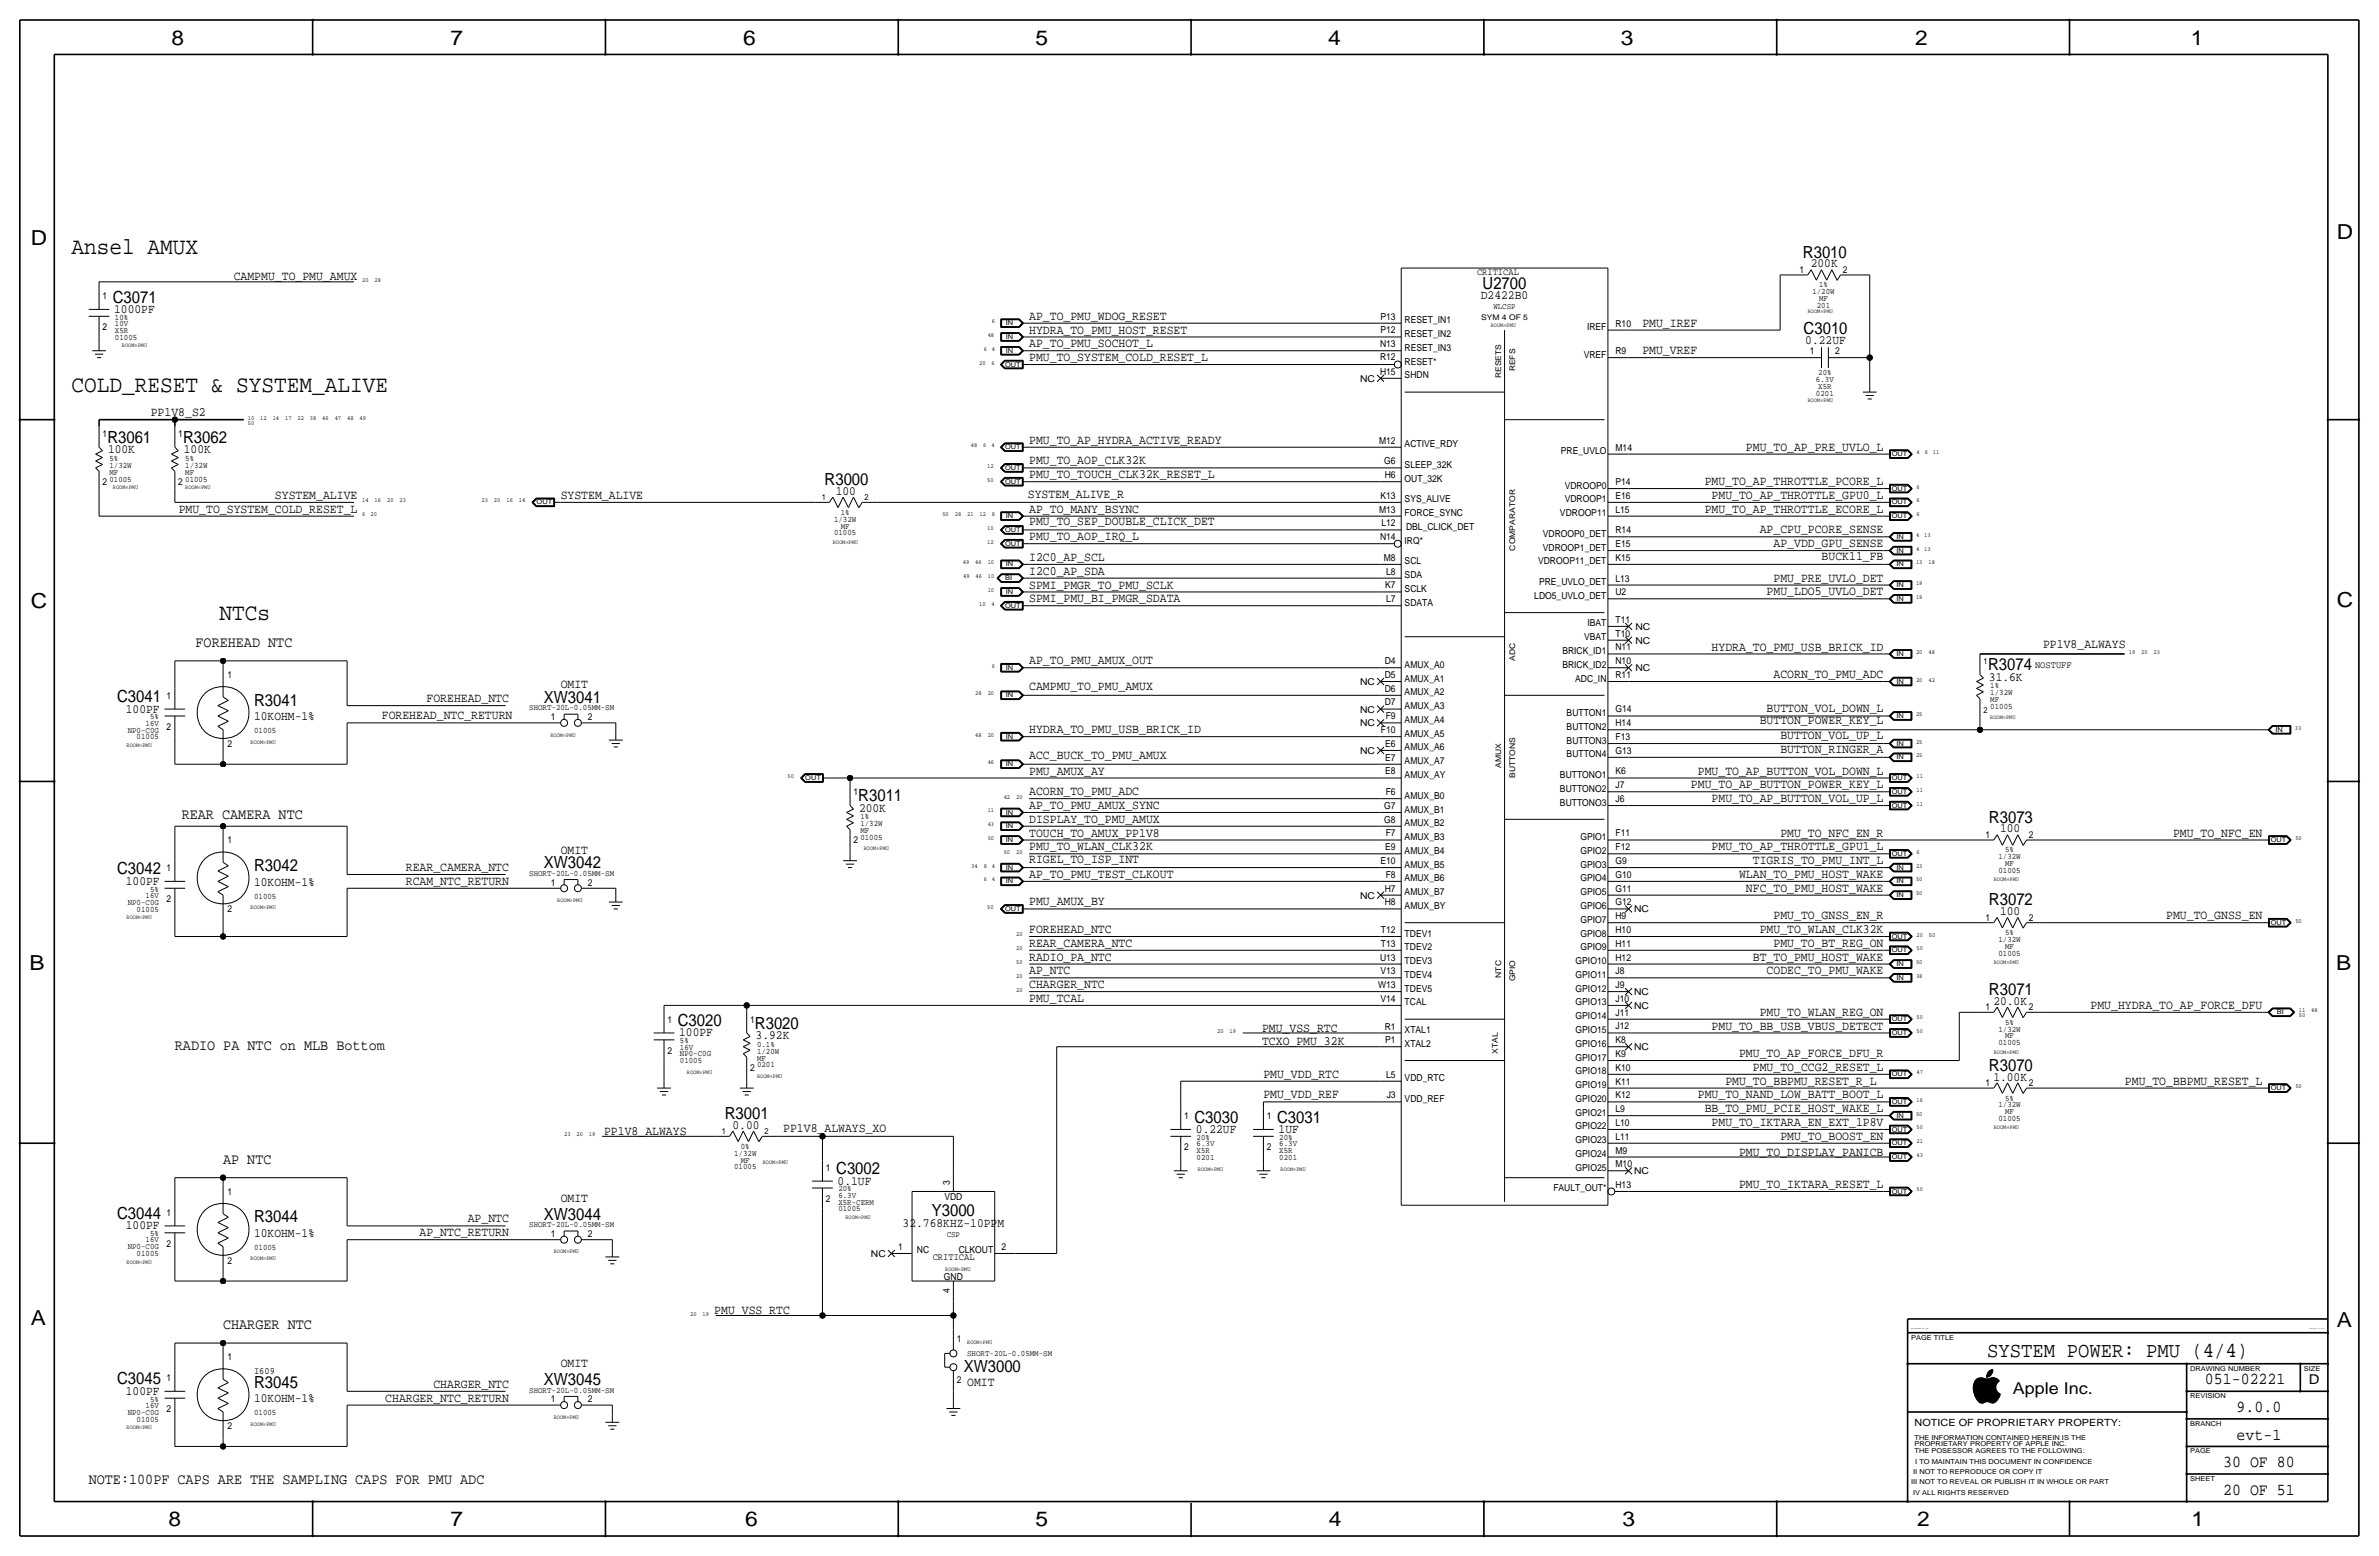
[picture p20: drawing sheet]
<svg xmlns="http://www.w3.org/2000/svg" width="877mm" height="574mm" viewBox="0 0 877 574" stroke-linecap="round" stroke-linejoin="round" font-family="sans-serif">
<defs><g id="words">
<g font-size="8.7">
<text x="26.4" y="93.7">Ansel AMUX</text>
<text x="26.4" y="144.5">COLD_RESET &amp; SYSTEM_ALIVE</text>
<text x="81" y="228.3">NTCs</text>
</g>
<text font-size="7.8" x="732.6" y="500.1">SYSTEM POWER: PMU (4/4)</text>
<g font-size="7.6">
<text x="63.2" y="16.5">8</text>
<text x="166.1" y="16.5">7</text>
<text x="274" y="16.5">6</text>
<text x="381.7" y="16.5">5</text>
<text x="489.7" y="16.5">4</text>
<text x="597.6" y="16.5">3</text>
<text x="706.1" y="16.5">2</text>
<text x="807.7" y="16.5">1</text>
<text x="861.5" y="88.1">D</text>
<text x="11.4" y="90.4">D</text>
<text x="11.4" y="224.3">C</text>
<text x="861.5" y="223.8">C</text>
<text x="10.8" y="357.6">B</text>
<text x="861.3" y="357.4">B</text>
<text x="11.3" y="488.4">A</text>
<text x="861.5" y="489.2">A</text>
<text x="62.2" y="562.6">8</text>
<text x="166" y="562.6">7</text>
<text x="274.8" y="562.6">6</text>
<text x="381.7" y="562.6">5</text>
<text x="489.9" y="562.6">4</text>
<text x="598.1" y="562.6">3</text>
<text x="706.8" y="562.6">2</text>
<text x="807.9" y="562.6">1</text>
</g>
<g font-size="6.2">
<text x="664.7" y="95">R3010</text>
<text x="546.6" y="106.4">U2700</text>
<text x="41.6" y="111.5">C3071</text>
<text x="664.9" y="122.9">C3010</text>
<text x="39.6" y="163.3">R3061</text>
<text x="67.5" y="163.3">R3062</text>
<text x="304" y="178.8">R3000</text>
<text x="733" y="247.1">R3074</text>
<text x="43.2" y="258.8">C3041</text>
<text x="93.7" y="260.1">R3041</text>
<text x="200.5" y="259.1">XW3041</text>
<text x="316.4" y="295.4">R3011</text>
<text x="733.3" y="303.3">R3073</text>
<text x="43.2" y="322.3">C3042</text>
<text x="93.7" y="321.1">R3042</text>
<text x="200.5" y="320">XW3042</text>
<text x="733.3" y="333.8">R3072</text>
<text x="733.3" y="366.8">R3071</text>
<text x="249.9" y="378.2">C3020</text>
<text x="278.3" y="379.2">R3020</text>
<text x="733.3" y="394.7">R3070</text>
<text x="267.2" y="412.5">R3001</text>
<text x="440.4" y="413.8">C3030</text>
<text x="470.9" y="413.8">C3031</text>
<text x="308.3" y="432.8">C3002</text>
<text x="43.2" y="449.3">C3044</text>
<text x="200.5" y="449.6">XW3044</text>
<text x="343.5" y="448.3">Y3000</text>
<text x="93.7" y="450.6">R3044</text>
<text x="355.3" y="505.8">XW3000</text>
<text x="43.2" y="510.3">C3045</text>
<text x="93.7" y="511.6">R3045</text>
<text x="200.5" y="510.5">XW3045</text>
<text x="812.9" y="510.3">051-02221</text>
<text x="824.6" y="520.4">9.0.0</text>
<text x="824.6" y="530.6">evt-1</text>
<text x="819.6" y="540.8">30 OF 80</text>
<text x="819.6" y="550.9">20 OF 51</text>
</g>
<text font-size="6" x="742.1" y="513.9">Apple Inc.</text>
<g font-size="5.6">
<text x="72.1" y="238.5">FOREHEAD NTC</text>
<text x="67" y="302">REAR CAMERA NTC</text>
<text x="64.5" y="387.1">RADIO PA NTC on MLB Bottom</text>
<text x="82.2" y="429">AP NTC</text>
<text x="82.2" y="490">CHARGER NTC</text>
<text x="32.7" y="547.1">NOTE:100PF CAPS ARE THE SAMPLING CAPS FOR PMU ADC</text>
</g>
<text font-size="5" x="851.2" y="510.3">D</text>
<g font-size="4.7">
<text x="667.6" y="98.6">200K</text>
<text x="86.2" y="103.4">CAMPMU_TO_PMU_AMUX</text>
<text x="546" y="110.2">D2422B0</text>
<text x="42.1" y="115.3">1000PF</text>
<text x="379.4" y="117.9">AP_TO_PMU_WDOG_RESET</text>
<text x="379.4" y="122.9">HYDRA_TO_PMU_HOST_RESET</text>
<text x="605.5" y="120.4">PMU_IREF</text>
<text x="379.4" y="128">AP_TO_PMU_SOCHOT_L</text>
<text x="605.5" y="130.6">PMU_VREF</text>
<text x="665.6" y="126.7">0.22UF</text>
<text x="379.4" y="133.1">PMU_TO_SYSTEM_COLD_RESET_L</text>
<text x="55.6" y="153.4">PP1V8_S2</text>
<text x="39.8" y="167.1">100K</text>
<text x="67.8" y="167.1">100K</text>
<text x="379.4" y="163.6">PMU_TO_AP_HYDRA_ACTIVE_READY</text>
<text x="643.7" y="166.1">PMU_TO_AP_PRE_UVLO_L</text>
<text x="379.4" y="171.2">PMU_TO_AOP_CLK32K</text>
<text x="379.4" y="176.3">PMU_TO_TOUCH_CLK32K_RESET_L</text>
<text x="628.5" y="178.8">PMU_TO_AP_THROTTLE_PCORE_L</text>
<text x="101.4" y="183.9">SYSTEM_ALIVE</text>
<text x="206.7" y="183.9">SYSTEM_ALIVE</text>
<text x="308.1" y="182.4">100</text>
<text x="378.9" y="183.4">SYSTEM_ALIVE_R</text>
<text x="631" y="183.9">PMU_TO_AP_THROTTLE_GPU0_L</text>
<text x="65.9" y="189">PMU_TO_SYSTEM_COLD_RESET_L</text>
<text x="379.4" y="189">AP_TO_MANY_BSYNC</text>
<text x="628.5" y="189">PMU_TO_AP_THROTTLE_ECORE_L</text>
<text x="379.4" y="193.5">PMU_TO_SEP_DOUBLE_CLICK_DET</text>
<text x="648.8" y="196.6">AP_CPU_PCORE_SENSE</text>
<text x="379.4" y="199.1">PMU_TO_AOP_IRQ_L</text>
<text x="653.8" y="201.7">AP_VDD_GPU_SENSE</text>
<text x="379.4" y="206.8">I2C0_AP_SCL</text>
<text x="671.6" y="206.3">BUCK11_FB</text>
<text x="379.4" y="211.8">I2C0_AP_SDA</text>
<text x="653.8" y="214.4">PMU_PRE_UVLO_DET</text>
<text x="379.4" y="216.9">SPMI_PMGR_TO_PMU_SCLK</text>
<text x="651.3" y="219.5">PMU_LDO5_UVLO_DET</text>
<text x="379.4" y="222">SPMI_PMU_BI_PMGR_SDATA</text>
<text x="631" y="239.8">HYDRA_TO_PMU_USB_BRICK_ID</text>
<text x="753.2" y="239">PP1V8_ALWAYS</text>
<text x="379.4" y="244.9">AP_TO_PMU_AMUX_OUT</text>
<text x="653.8" y="249.9">ACORN_TO_PMU_ADC</text>
<text x="733.2" y="251">31.6K</text>
<text x="206.7" y="253.7">OMIT</text>
<text x="379.4" y="254.5">CAMPMU_TO_PMU_AMUX</text>
<text x="46.4" y="262.6">100PF</text>
<text x="157.2" y="258.8">FOREHEAD_NTC</text>
<text x="651.3" y="262.3">BUTTON_VOL_DOWN_L</text>
<text x="93.7" y="265.5">10KOHM-1%</text>
<text x="140.8" y="265.2">FOREHEAD_NTC_RETURN</text>
<text x="648.8" y="266.9">BUTTON_POWER_KEY_L</text>
<text x="379.4" y="270.3">HYDRA_TO_PMU_USB_BRICK_ID</text>
<text x="656.4" y="272.5">BUTTON_VOL_UP_L</text>
<text x="379.4" y="279.9">ACC_BUCK_TO_PMU_AMUX</text>
<text x="656.4" y="277.6">BUTTON_RINGER_A</text>
<text x="379.4" y="285.5">PMU_AMUX_AY</text>
<text x="626" y="285.5">PMU_TO_AP_BUTTON_VOL_DOWN_L</text>
<text x="379.4" y="293.1">ACORN_TO_PMU_ADC</text>
<text x="623.4" y="290.6">PMU_TO_AP_BUTTON_POWER_KEY_L</text>
<text x="316.7" y="299.2">200K</text>
<text x="379.4" y="298.2">AP_TO_PMU_AMUX_SYNC</text>
<text x="631" y="295.7">PMU_TO_AP_BUTTON_VOL_UP_L</text>
<text x="379.4" y="303.3">DISPLAY_TO_PMU_AMUX</text>
<text x="379.4" y="308.4">TOUCH_TO_AMUX_PP1V8</text>
<text x="656.4" y="308.4">PMU_TO_NFC_EN_R</text>
<text x="737.4" y="306.8">100</text>
<text x="801.1" y="308.4">PMU_TO_NFC_EN</text>
<text x="206.7" y="314.7">OMIT</text>
<text x="379.4" y="313.4">PMU_TO_WLAN_CLK32K</text>
<text x="631" y="313.4">PMU_TO_AP_THROTTLE_GPU1_L</text>
<text x="149.6" y="321.1">REAR_CAMERA_NTC</text>
<text x="379.4" y="318">RIGEL_TO_ISP_INT</text>
<text x="379.4" y="323.6">AP_TO_PMU_TEST_CLKOUT</text>
<text x="641.2" y="323.6">WLAN_TO_PMU_HOST_WAKE</text>
<text x="646.2" y="318.5">TIGRIS_TO_PMU_INT_L</text>
<text x="46.4" y="326.1">100PF</text>
<text x="93.7" y="326.4">10KOHM-1%</text>
<text x="149.6" y="326.1">RCAM_NTC_RETURN</text>
<text x="643.7" y="328.7">NFC_TO_PMU_HOST_WAKE</text>
<text x="379.4" y="333.8">PMU_AMUX_BY</text>
<text x="653.8" y="338.8">PMU_TO_GNSS_EN_R</text>
<text x="737.4" y="337.3">100</text>
<text x="798.6" y="338.8">PMU_TO_GNSS_EN</text>
<text x="379.4" y="343.9">FOREHEAD_NTC</text>
<text x="648.8" y="343.9">PMU_TO_WLAN_CLK32K</text>
<text x="379.4" y="349">REAR_CAMERA_NTC</text>
<text x="653.8" y="349">PMU_TO_BT_REG_ON</text>
<text x="379.4" y="354.1">RADIO_PA_NTC</text>
<text x="379.4" y="359.2">AP_NTC</text>
<text x="646.2" y="354.1">BT_TO_PMU_HOST_WAKE</text>
<text x="651.3" y="359.2">CODEC_TO_PMU_WAKE</text>
<text x="379.4" y="364.2">CHARGER_NTC</text>
<text x="379.4" y="369.3">PMU_TCAL</text>
<text x="734.9" y="370.3">20.0K</text>
<text x="770.7" y="371.9">PMU_HYDRA_TO_AP_FORCE_DFU</text>
<text x="648.8" y="374.4">PMU_TO_WLAN_REG_ON</text>
<text x="250.4" y="382">100PF</text>
<text x="278.6" y="383">3.92K</text>
<text x="465.3" y="380.2">PMU_VSS_RTC</text>
<text x="631" y="379.5">PMU_TO_BB_USB_VBUS_DETECT</text>
<text x="465.3" y="385.3">TCXO_PMU_32K</text>
<text x="641.2" y="389.6">PMU_TO_AP_FORCE_DFU_R</text>
<text x="646.2" y="394.7">PMU_TO_CCG2_RESET_L</text>
<text x="465.8" y="397.3">PMU_VDD_RTC</text>
<text x="636.1" y="399.8">PMU_TO_BBPMU_RESET_R_L</text>
<text x="734.9" y="398.3">1.00K</text>
<text x="783.4" y="399.8">PMU_TO_BBPMU_RESET_L</text>
<text x="465.8" y="404.9">PMU_VDD_REF</text>
<text x="626" y="404.9">PMU_TO_NAND_LOW_BATT_BOOT_L</text>
<text x="628.5" y="410">BB_TO_PMU_PCIE_HOST_WAKE_L</text>
<text x="222.7" y="418.3">PP1V8_ALWAYS</text>
<text x="270" y="416.1">0.00</text>
<text x="288.8" y="417.1">PP1V8_ALWAYS_XO</text>
<text x="440.9" y="417.6">0.22UF</text>
<text x="471.4" y="417.6">1UF</text>
<text x="631" y="415">PMU_TO_IKTARA_EN_EXT_1P8V</text>
<text x="641.2" y="426">PMU_TO_DISPLAY_PANICB</text>
<text x="656.4" y="420.1">PMU_TO_BOOST_EN</text>
<text x="308.8" y="436.6">0.1UF</text>
<text x="641.2" y="437.9">PMU_TO_IKTARA_RESET_L</text>
<text x="206.7" y="443">OMIT</text>
<text x="46.4" y="453.1">100PF</text>
<text x="93.7" y="456">10KOHM-1%</text>
<text x="154.7" y="455.7">AP_NTC_RETURN</text>
<text x="172.4" y="450.6">AP_NTC</text>
<text x="332.8" y="452.1">32.768KHZ-10PPM</text>
<text x="263.3" y="484.4">PMU_VSS_RTC</text>
<text x="206.7" y="503.9">OMIT</text>
<text x="46.4" y="514.1">100PF</text>
<text x="159.8" y="511.6">CHARGER_NTC</text>
<text x="356.6" y="510.9">OMIT</text>
<text x="93.7" y="516.9">10KOHM-1%</text>
<text x="142" y="516.6">CHARGER_NTC_RETURN</text>
</g>
<text font-size="3.7" x="705.8" y="525.5">NOTICE OF PROPRIETARY PROPERTY:</text>
<g font-size="3.6">
<text x="544.5" y="101.3">CRITICAL</text>
<text x="750.3" y="246.1">NOSTUFF</text>
<text x="343.9" y="464.6">CRITICAL</text>
<text x="93.7" y="506.5">I609</text>
</g>
<g font-size="3.5">
<text x="663.4" y="100.6">1</text>
<text x="679.4" y="100.6">2</text>
<text x="37.8" y="110.2">1</text>
<text x="508.9" y="117.8">P13</text>
<text x="517.9" y="119.1">RESET_IN1</text>
<text x="37.8" y="121.7">2</text>
<text x="508.9" y="122.9">P12</text>
<text x="517.9" y="124.2">RESET_IN2</text>
<text x="585.1" y="121.7">IREF</text>
<text x="595.6" y="120.4">R10</text>
<text x="508.8" y="128">N13</text>
<text x="517.9" y="129.3">RESET_IN3</text>
<text x="583.9" y="131.8">VREF</text>
<text x="595.6" y="130.6">R9</text>
<text x="667.2" y="130.6">1</text>
<text x="676.6" y="130.6">2</text>
<text x="508.8" y="132.8">R12</text>
<text x="517.8" y="134.4">RESET*</text>
<text x="501.4" y="140.7">NC</text>
<text x="508.8" y="138.2">H15</text>
<text x="517.9" y="139.5">SHDN</text>
<text x="37.8" y="161">1</text>
<text x="65.7" y="161">1</text>
<text x="508.4" y="163.5">M12</text>
<text x="517.9" y="164.9">ACTIVE_RDY</text>
<text x="575.5" y="167.4">PRE_UVLO</text>
<text x="595.6" y="166.1">M14</text>
<text x="510.3" y="171.2">G6</text>
<text x="517.9" y="172.5">SLEEP_32K</text>
<text x="37.8" y="178.8">2</text>
<text x="65.7" y="178.8">2</text>
<text x="510.5" y="176.3">H6</text>
<text x="517.9" y="177.6">OUT_32K</text>
<text x="595.6" y="178.8">P14</text>
<text x="508.9" y="183.9">K13</text>
<text x="517.9" y="185.2">SYS_ALIVE</text>
<text x="576.9" y="180.1">VDROOP0</text>
<text x="576.9" y="185.2">VDROOP1</text>
<text x="595.6" y="183.9">E16</text>
<text x="508.4" y="188.9">M13</text>
<text x="517.9" y="190.2">FORCE_SYNC</text>
<text x="575.1" y="190.3">VDROOP11</text>
<text x="595.6" y="189">L15</text>
<text x="509.3" y="194.1">L12</text>
<text x="518.4" y="195.3">DBL_CLICK_DET</text>
<text x="568.8" y="197.9">VDROOP0_DET</text>
<text x="595.6" y="196.6">R14</text>
<text x="508.8" y="199.1">N14</text>
<text x="517.8" y="200.4">IRQ*</text>
<text x="568.8" y="203">VDROOP1_DET</text>
<text x="595.6" y="201.7">E15</text>
<text x="510.2" y="206.7">M8</text>
<text x="517.9" y="208">SCL</text>
<text x="567.1" y="208">VDROOP11_DET</text>
<text x="595.6" y="206.8">K15</text>
<text x="511" y="211.8">L8</text>
<text x="517.9" y="213.1">SDA</text>
<text x="567.4" y="215.7">PRE_UVLO_DET</text>
<text x="595.6" y="214.4">L13</text>
<text x="510.7" y="216.9">K7</text>
<text x="511" y="222">L7</text>
<text x="517.9" y="218.2">SCLK</text>
<text x="565.7" y="220.7">LDO5_UVLO_DET</text>
<text x="595.6" y="219.4">U2</text>
<text x="517.9" y="223.3">SDATA</text>
<text x="585.3" y="230.9">IBAT</text>
<text x="595.6" y="229.6">T11</text>
<text x="602.9" y="232.2">NC</text>
<text x="584" y="236">VBAT</text>
<text x="595.6" y="234.7">T10</text>
<text x="595.6" y="239.7">N11</text>
<text x="602.9" y="237.2">NC</text>
<text x="510.5" y="244.8">D4</text>
<text x="576" y="241.1">BRICK_ID1</text>
<text x="595.6" y="244.8">N10</text>
<text x="83.9" y="249.9">1</text>
<text x="510.5" y="249.9">D5</text>
<text x="517.9" y="246.1">AMUX_A0</text>
<text x="517.9" y="251.2">AMUX_A1</text>
<text x="576" y="246.1">BRICK_ID2</text>
<text x="580.7" y="251.2">ADC_IN</text>
<text x="595.6" y="249.9">R11</text>
<text x="602.9" y="247.4">NC</text>
<text x="61.4" y="257.6">1</text>
<text x="501.4" y="252.5">NC</text>
<text x="510.5" y="255">D6</text>
<text x="517.9" y="256.3">AMUX_A2</text>
<text x="501.4" y="262.6">NC</text>
<text x="510.5" y="260">D7</text>
<text x="517.9" y="261.4">AMUX_A3</text>
<text x="577.6" y="263.9">BUTTON1</text>
<text x="595.6" y="262.6">G14</text>
<text x="61.4" y="269">2</text>
<text x="203" y="265.4">1</text>
<text x="216.8" y="265.4">2</text>
<text x="501.4" y="267.7">NC</text>
<text x="510.9" y="265.1">F9</text>
<text x="517.9" y="266.5">AMUX_A4</text>
<text x="577.6" y="269">BUTTON2</text>
<text x="595.6" y="267.7">H14</text>
<text x="83.9" y="275.3">2</text>
<text x="509.1" y="270.2">F10</text>
<text x="510.7" y="275.3">E6</text>
<text x="517.9" y="271.5">AMUX_A5</text>
<text x="577.6" y="274.1">BUTTON3</text>
<text x="595.6" y="272.8">F13</text>
<text x="501.4" y="277.9">NC</text>
<text x="510.7" y="280.4">E7</text>
<text x="517.9" y="276.6">AMUX_A6</text>
<text x="517.9" y="281.7">AMUX_A7</text>
<text x="577.6" y="279.2">BUTTON4</text>
<text x="595.6" y="277.8">G13</text>
<text x="510.7" y="285.4">E8</text>
<text x="517.9" y="286.8">AMUX_AY</text>
<text x="575.1" y="286.8">BUTTONO1</text>
<text x="595.6" y="285.5">K6</text>
<text x="314.7" y="293.1">1</text>
<text x="510.9" y="293.1">F6</text>
<text x="575.1" y="291.9">BUTTONO2</text>
<text x="595.6" y="290.5">J7</text>
<text x="510.3" y="298.1">G7</text>
<text x="517.9" y="294.4">AMUX_B0</text>
<text x="517.9" y="299.5">AMUX_B1</text>
<text x="575.1" y="296.9">BUTTONO3</text>
<text x="595.6" y="295.6">J6</text>
<text x="510.3" y="303.2">G8</text>
<text x="517.9" y="304.6">AMUX_B2</text>
<text x="83.9" y="310.9">1</text>
<text x="314.7" y="310.9">2</text>
<text x="510.9" y="308.3">F7</text>
<text x="517.9" y="309.6">AMUX_B3</text>
<text x="582.6" y="309.6">GPIO1</text>
<text x="595.6" y="308.3">F11</text>
<text x="732" y="308.9">1</text>
<text x="748" y="308.9">2</text>
<text x="510.7" y="313.4">E9</text>
<text x="517.9" y="314.7">AMUX_B4</text>
<text x="582.6" y="314.7">GPIO2</text>
<text x="595.6" y="313.4">F12</text>
<text x="61.4" y="321.1">1</text>
<text x="508.9" y="318.5">E10</text>
<text x="510.9" y="323.5">F8</text>
<text x="517.9" y="319.8">AMUX_B5</text>
<text x="582.6" y="319.8">GPIO3</text>
<text x="595.6" y="323.6">G10</text>
<text x="595.6" y="318.5">G9</text>
<text x="203" y="326.4">1</text>
<text x="216.8" y="326.4">2</text>
<text x="510.5" y="328.6">H7</text>
<text x="517.9" y="324.9">AMUX_B6</text>
<text x="517.9" y="330">AMUX_B7</text>
<text x="582.6" y="324.9">GPIO4</text>
<text x="582.6" y="330">GPIO5</text>
<text x="595.6" y="328.6">G11</text>
<text x="61.4" y="332.5">2</text>
<text x="501.4" y="331.2">NC</text>
<text x="510.5" y="333.7">H8</text>
<text x="517.9" y="335.1">AMUX_BY</text>
<text x="582.6" y="335">GPIO6</text>
<text x="595.6" y="333.7">G12</text>
<text x="83.9" y="336.3">2</text>
<text x="582.6" y="340.1">GPIO7</text>
<text x="595.6" y="338.8">H9</text>
<text x="602.4" y="336.3">NC</text>
<text x="732" y="339.3">1</text>
<text x="748" y="339.3">2</text>
<text x="509.1" y="343.9">T12</text>
<text x="517.9" y="345.2">TDEV1</text>
<text x="582.6" y="345.2">GPIO8</text>
<text x="595.6" y="343.9">H10</text>
<text x="509.1" y="349">T13</text>
<text x="517.9" y="350.3">TDEV2</text>
<text x="582.6" y="350.3">GPIO9</text>
<text x="595.6" y="349">H11</text>
<text x="508.8" y="354.1">U13</text>
<text x="508.9" y="359.1">V13</text>
<text x="517.9" y="355.4">TDEV3</text>
<text x="580.9" y="355.3">GPIO10</text>
<text x="595.6" y="359.1">J8</text>
<text x="595.6" y="354">H12</text>
<text x="508.1" y="364.2">W13</text>
<text x="517.9" y="365.5">TDEV5</text>
<text x="517.9" y="360.5">TDEV4</text>
<text x="580.9" y="360.4">GPIO11</text>
<text x="580.9" y="365.5">GPIO12</text>
<text x="595.6" y="364.2">J9</text>
<text x="508.9" y="369.3">V14</text>
<text x="517.9" y="370.6">TCAL</text>
<text x="580.9" y="370.6">GPIO13</text>
<text x="595.6" y="369.3">J10</text>
<text x="602.4" y="366.8">NC</text>
<text x="602.4" y="371.9">NC</text>
<text x="246.1" y="376.9">1</text>
<text x="276.6" y="376.9">1</text>
<text x="580.9" y="375.7">GPIO14</text>
<text x="595.6" y="374.4">J11</text>
<text x="732" y="372.4">1</text>
<text x="748" y="372.4">2</text>
<text x="510.5" y="379.5">R1</text>
<text x="517.9" y="380.8">XTAL1</text>
<text x="580.9" y="380.8">GPIO15</text>
<text x="595.6" y="379.5">J12</text>
<text x="246.1" y="388.4">2</text>
<text x="510.7" y="384.6">P1</text>
<text x="517.9" y="385.9">XTAL2</text>
<text x="580.9" y="385.8">GPIO16</text>
<text x="595.6" y="389.6">K9</text>
<text x="595.6" y="384.5">K8</text>
<text x="602.4" y="387.1">NC</text>
<text x="276.6" y="394.7">2</text>
<text x="580.9" y="390.9">GPIO17</text>
<text x="595.6" y="394.7">K10</text>
<text x="511" y="397.2">L5</text>
<text x="517.9" y="398.6">VDD_RTC</text>
<text x="580.9" y="401.1">GPIO19</text>
<text x="580.9" y="396">GPIO18</text>
<text x="595.6" y="399.8">K11</text>
<text x="732" y="400.3">1</text>
<text x="748" y="400.3">2</text>
<text x="511.2" y="404.9">J3</text>
<text x="517.9" y="406.2">VDD_REF</text>
<text x="580.9" y="406.2">GPIO20</text>
<text x="595.6" y="404.9">K12</text>
<text x="436.6" y="412.5">1</text>
<text x="467.1" y="412.5">1</text>
<text x="580.9" y="411.2">GPIO21</text>
<text x="595.6" y="409.9">L9</text>
<text x="580.9" y="416.3">GPIO22</text>
<text x="595.6" y="415">L10</text>
<text x="436.6" y="423.9">2</text>
<text x="467.1" y="423.9">2</text>
<text x="580.9" y="421.4">GPIO23</text>
<text x="595.6" y="425.2">M9</text>
<text x="595.6" y="420.1">L11</text>
<text x="304.5" y="431.5">1</text>
<text x="580.9" y="426.5">GPIO24</text>
<text x="580.9" y="431.6">GPIO25</text>
<text x="595.6" y="430.3">M10</text>
<text x="350.2" y="436.6" transform="rotate(-90 350.2 436.6)">3</text>
<text x="595.6" y="437.9">H13</text>
<text x="602.4" y="432.8">NC</text>
<text x="83.9" y="440.4">1</text>
<text x="304.5" y="443">2</text>
<text x="348.2" y="442.2">VDD</text>
<text x="572.7" y="439.2">FAULT_OUT*</text>
<text x="61.4" y="448.1">1</text>
<text x="203" y="455.9">1</text>
<text x="216.8" y="455.9">2</text>
<text x="61.4" y="459.5">2</text>
<text x="331.2" y="460.8">1</text>
<text x="369.3" y="460.8">2</text>
<text x="83.9" y="465.8">2</text>
<text x="321.1" y="463.3">NC</text>
<text x="338" y="462">NC</text>
<text x="353.4" y="462">CLKOUT</text>
<text x="348" y="471.7">GND</text>
<text x="350.2" y="476.5" transform="rotate(-90 350.2 476.5)">4</text>
<text x="352.8" y="494.6">1</text>
<text x="83.9" y="501.4">1</text>
<text x="61.4" y="509">1</text>
<text x="352.8" y="509.8">2</text>
<text x="61.4" y="520.4">2</text>
<text x="203" y="516.9">1</text>
<text x="216.8" y="516.9">2</text>
<text x="83.9" y="526.8">2</text>
</g>
<g font-size="3.1">
<text x="670.6" y="105.9">1%</text>
<text x="668.2" y="108.5">1/20W</text>
<text x="669.8" y="113.5">201</text>
<text x="670.6" y="111">MF</text>
<text x="42.4" y="117.9">10%</text>
<text x="550.6" y="114">WLCSP</text>
<text x="42.4" y="120.1">10V</text>
<text x="42.4" y="122.7">X5R</text>
<text x="42.4" y="125.2">01005</text>
<text x="669.5" y="140.7">6.3V</text>
<text x="670.3" y="143.3">X5R</text>
<text x="670.3" y="138.2">20%</text>
<text x="669.5" y="145.8">0201</text>
<text x="40.3" y="169.9">5%</text>
<text x="40.3" y="172.5">1/32W</text>
<text x="68.3" y="169.9">5%</text>
<text x="68.3" y="172.5">1/32W</text>
<text x="40.3" y="175">MF</text>
<text x="40.3" y="177.5">01005</text>
<text x="68.3" y="175">MF</text>
<text x="68.3" y="177.5">01005</text>
<text x="303" y="184.4">1</text>
<text x="318.7" y="184.4">2</text>
<text x="310" y="189.7">1%</text>
<text x="307.5" y="197.4">01005</text>
<text x="307.5" y="192.3">1/32W</text>
<text x="310" y="194.8">MF</text>
<text x="731.2" y="244.9">1</text>
<text x="733.8" y="256.3">1/32W</text>
<text x="733.8" y="253.7">1%</text>
<text x="195.1" y="261.9">SHORT-20L-0.05MM-SM</text>
<text x="731.2" y="262.6">2</text>
<text x="733.8" y="261.4">01005</text>
<text x="733.8" y="258.8">MF</text>
<text x="53.7" y="267.5">16V</text>
<text x="55.3" y="265.2">5%</text>
<text x="47.1" y="270">NP0-C0G</text>
<text x="50.4" y="272.5">01005</text>
<text x="93.7" y="270.3">01005</text>
<text x="317.2" y="304.5">1/32W</text>
<text x="317.2" y="302">1%</text>
<text x="317.2" y="309.6">01005</text>
<text x="317.2" y="307.1">MF</text>
<text x="736.7" y="316.7">1/32W</text>
<text x="739.2" y="314.2">5%</text>
<text x="195.1" y="322.8">SHORT-20L-0.05MM-SM</text>
<text x="736.7" y="321.8">01005</text>
<text x="739.2" y="319.3">MF</text>
<text x="55.3" y="328.7">5%</text>
<text x="47.1" y="333.5">NP0-C0G</text>
<text x="53.7" y="331">16V</text>
<text x="93.7" y="331.2">01005</text>
<text x="50.4" y="336">01005</text>
<text x="736.7" y="347.2">1/32W</text>
<text x="739.2" y="344.7">5%</text>
<text x="736.7" y="352.3">01005</text>
<text x="739.2" y="349.8">MF</text>
<text x="739.2" y="377.7">5%</text>
<text x="736.7" y="380.2">1/32W</text>
<text x="739.2" y="382.8">MF</text>
<text x="250.6" y="384.6">5%</text>
<text x="250.6" y="389.4">NP0-C0G</text>
<text x="250.6" y="386.8">16V</text>
<text x="279.1" y="385.8">0.1%</text>
<text x="279.1" y="388.4">1/20W</text>
<text x="736.7" y="385.3">01005</text>
<text x="250.6" y="391.9">01005</text>
<text x="279.1" y="390.9">MF</text>
<text x="279.1" y="393.4">0201</text>
<text x="739.2" y="405.6">5%</text>
<text x="736.7" y="408.2">1/32W</text>
<text x="736.7" y="413.3">01005</text>
<text x="739.2" y="410.7">MF</text>
<text x="266.1" y="418.1">1</text>
<text x="281.9" y="418.1">2</text>
<text x="270.7" y="426">1/32W</text>
<text x="273.1" y="423.4">0%</text>
<text x="441.1" y="420.1">20%</text>
<text x="441.1" y="422.4">6.3V</text>
<text x="441.1" y="424.9">X5R</text>
<text x="471.6" y="420.1">20%</text>
<text x="471.6" y="422.4">6.3V</text>
<text x="471.6" y="424.9">X5R</text>
<text x="270.7" y="431">01005</text>
<text x="273.1" y="428.5">MF</text>
<text x="441.1" y="427.5">0201</text>
<text x="471.6" y="427.5">0201</text>
<text x="309.1" y="441.5">6.3V</text>
<text x="309.1" y="439.2">20%</text>
<text x="309.1" y="444">X5R-CERM</text>
<text x="309.1" y="446.5">01005</text>
<text x="55.3" y="455.7">5%</text>
<text x="195.1" y="452.4">SHORT-20L-0.05MM-SM</text>
<text x="349" y="455.9">CSP</text>
<text x="47.1" y="460.5">NP0-C0G</text>
<text x="53.7" y="458">16V</text>
<text x="93.7" y="460.8">01005</text>
<text x="50.4" y="463">01005</text>
<text x="356.6" y="499.7">SHORT-20L-0.05MM-SM</text>
<text x="195.1" y="513.3">SHORT-20L-0.05MM-SM</text>
<text x="47.1" y="521.5">NP0-C0G</text>
<text x="53.7" y="518.9">16V</text>
<text x="55.3" y="516.6">5%</text>
<text x="93.7" y="521.7">01005</text>
<text x="50.4" y="524">01005</text>
</g>
<g font-size="2.9">
<text x="546" y="117.9">SYM 4 OF 5</text>
<text x="558.5" y="136.9" transform="rotate(-90 558.5 136.9)">REFS</text>
<text x="553.5" y="139.4" transform="rotate(-90 553.5 139.4)">RESETS</text>
<text x="558.5" y="202.9" transform="rotate(-90 558.5 202.9)">COMPARATOR</text>
<text x="558.5" y="243.6" transform="rotate(-90 558.5 243.6)">ADC</text>
<text x="553.5" y="283" transform="rotate(-90 553.5 283)">AMUX</text>
<text x="558.5" y="286.8" transform="rotate(-90 558.5 286.8)">BUTTONS</text>
<text x="553.5" y="360.4" transform="rotate(-90 553.5 360.4)">NTC</text>
<text x="558.5" y="361.7" transform="rotate(-90 558.5 361.7)">GPIO</text>
<text x="552.2" y="388.4" transform="rotate(-90 552.2 388.4)">XTAL</text>
</g>
<g font-size="2.5">
<text x="370.8" y="119.9">IN</text>
<text x="370.8" y="125">IN</text>
<text x="370.8" y="130">IN</text>
<text x="370.5" y="135.1">OUT</text>
<text x="370.5" y="165.6">OUT</text>
<text x="370.5" y="173.2">OUT</text>
<text x="697.4" y="168.1">OUT</text>
<text x="370.5" y="178.3">OUT</text>
<text x="197.8" y="185.9">OUT</text>
<text x="697.4" y="185.9">OUT</text>
<text x="697.4" y="180.8">OUT</text>
<text x="370.8" y="191">IN</text>
<text x="697.4" y="191">OUT</text>
<text x="370.5" y="196.1">OUT</text>
<text x="370.5" y="201.2">OUT</text>
<text x="699.2" y="203.7">IN</text>
<text x="699.2" y="198.6">IN</text>
<text x="370.8" y="208.8">IN</text>
<text x="699.2" y="208.8">IN</text>
<text x="370.5" y="213.9">BI</text>
<text x="370.8" y="218.9">IN</text>
<text x="699.2" y="221.5">IN</text>
<text x="699.2" y="216.4">IN</text>
<text x="370.5" y="224">OUT</text>
<text x="699.2" y="241.8">IN</text>
<text x="370.8" y="246.9">IN</text>
<text x="699.2" y="252">IN</text>
<text x="370.8" y="257">IN</text>
<text x="699.2" y="264.7">IN</text>
<text x="838.9" y="269.7">IN</text>
<text x="370.8" y="272.3">IN</text>
<text x="699.2" y="274.8">IN</text>
<text x="699.2" y="279.9">IN</text>
<text x="296.9" y="287.5">OUT</text>
<text x="370.8" y="282.4">IN</text>
<text x="697.4" y="287.5">OUT</text>
<text x="697.4" y="292.6">OUT</text>
<text x="697.4" y="297.7">OUT</text>
<text x="370.8" y="300.2">IN</text>
<text x="370.8" y="305.3">IN</text>
<text x="370.8" y="310.4">IN</text>
<text x="837.1" y="310.4">OUT</text>
<text x="697.4" y="315.5">OUT</text>
<text x="370.8" y="320.5">IN</text>
<text x="699.2" y="320.5">IN</text>
<text x="370.8" y="325.6">IN</text>
<text x="699.2" y="325.6">IN</text>
<text x="370.5" y="335.8">OUT</text>
<text x="699.2" y="330.7">IN</text>
<text x="837.1" y="340.9">OUT</text>
<text x="697.4" y="345.9">OUT</text>
<text x="697.4" y="351">OUT</text>
<text x="699.2" y="356.1">IN</text>
<text x="699.2" y="361.2">IN</text>
<text x="697.4" y="376.4">OUT</text>
<text x="839.4" y="373.9">BI</text>
<text x="697.4" y="381.5">OUT</text>
<text x="697.4" y="396.7">OUT</text>
<text x="837.1" y="401.8">OUT</text>
<text x="697.4" y="406.9">OUT</text>
<text x="699.2" y="412">IN</text>
<text x="697.4" y="417.1">OUT</text>
<text x="697.4" y="422.1">OUT</text>
<text x="697.4" y="427.2">OUT</text>
<text x="697.4" y="439.9">OUT</text>
<text x="704.5" y="493.8">PAGE TITLE</text>
<text x="807.4" y="505.2">DRAWING NUMBER</text>
<text x="849.3" y="505.2">SIZE</text>
<text x="807.4" y="515.4">REVISION</text>
<text x="807.4" y="525.5">BRANCH</text>
<text x="705.8" y="533.1">PROPRIETARY PROPERTY OF APPLE INC.</text>
<text x="705.8" y="530.6">THE INFORMATION CONTAINED HEREIN IS THE</text>
<text x="705.8" y="535.7">THE POSESSOR AGREES TO THE FOLLOWING:</text>
<text x="706.1" y="539.5">I TO MAINTAIN THIS DOCUMENT IN CONFIDENCE</text>
<text x="807.4" y="535.7">PAGE</text>
<text x="705.3" y="543.3">II NOT TO REPRODUCE OR COPY IT</text>
<text x="807.4" y="545.8">SHEET</text>
<text x="704.5" y="547.1">III NOT TO REVEAL OR PUBLISH IT IN WHOLE OR PART</text>
<text x="705.3" y="550.9">IV ALL RIGHTS RESERVED</text>
</g>
<g font-size="2.3">
<text x="133.6" y="103.9">20</text>
<text x="138.1" y="103.9">28</text>
<text x="365.7" y="119.1">6</text>
<text x="364.1" y="124.2">48</text>
<text x="362.7" y="129.3">6</text>
<text x="365.7" y="129.3">4</text>
<text x="361" y="134.4">20</text>
<text x="365.6" y="134.4">6</text>
<text x="91.4" y="154.7">10</text>
<text x="96" y="154.7">12</text>
<text x="100.5" y="154.7">14</text>
<text x="105.1" y="154.7">17</text>
<text x="109.7" y="154.7">22</text>
<text x="114.2" y="154.7">38</text>
<text x="118.8" y="154.7">46</text>
<text x="123.4" y="154.7">47</text>
<text x="128" y="154.7">48</text>
<text x="132.5" y="154.7">49</text>
<text x="91.4" y="156.5">50</text>
<text x="357.9" y="164.9">48</text>
<text x="362.5" y="164.9">6</text>
<text x="365.6" y="164.9">4</text>
<text x="706.5" y="167.4">4</text>
<text x="709.6" y="167.4">6</text>
<text x="712.6" y="167.4">11</text>
<text x="364" y="172.5">12</text>
<text x="364" y="177.5">50</text>
<text x="133.6" y="185.2">14</text>
<text x="138.1" y="185.2">16</text>
<text x="142.7" y="185.2">20</text>
<text x="147.3" y="185.2">23</text>
<text x="177.5" y="185.2">23</text>
<text x="182.1" y="185.2">20</text>
<text x="186.7" y="185.2">16</text>
<text x="191.3" y="185.2">14</text>
<text x="706.5" y="185.2">6</text>
<text x="706.5" y="180.1">6</text>
<text x="133.6" y="190.2">6</text>
<text x="136.6" y="190.2">20</text>
<text x="347.4" y="190.3">50</text>
<text x="352" y="190.3">28</text>
<text x="356.6" y="190.3">21</text>
<text x="361.1" y="190.3">12</text>
<text x="365.7" y="190.3">8</text>
<text x="706.5" y="190.2">6</text>
<text x="364" y="195.3">10</text>
<text x="706.4" y="197.9">4</text>
<text x="709.4" y="197.9">13</text>
<text x="364" y="200.4">12</text>
<text x="706.4" y="202.9">4</text>
<text x="709.4" y="202.9">13</text>
<text x="355" y="208">49</text>
<text x="359.6" y="208">46</text>
<text x="364.1" y="208">10</text>
<text x="706.4" y="208">13</text>
<text x="710.9" y="208">18</text>
<text x="355.1" y="213.1">49</text>
<text x="359.7" y="213.1">46</text>
<text x="364.2" y="213.1">10</text>
<text x="706.4" y="215.6">19</text>
<text x="364.1" y="218.2">10</text>
<text x="706.4" y="220.7">19</text>
<text x="361" y="223.3">10</text>
<text x="365.6" y="223.3">4</text>
<text x="706.4" y="241">20</text>
<text x="710.9" y="241">48</text>
<text x="784.8" y="241">19</text>
<text x="789.4" y="241">20</text>
<text x="793.9" y="241">23</text>
<text x="365.7" y="246.1">6</text>
<text x="706.4" y="251.2">20</text>
<text x="710.9" y="251.2">42</text>
<text x="359.6" y="256.3">28</text>
<text x="364.1" y="256.3">20</text>
<text x="706.4" y="263.9">25</text>
<text x="846.1" y="269">33</text>
<text x="359.6" y="271.5">48</text>
<text x="364.1" y="271.5">20</text>
<text x="706.4" y="274.1">25</text>
<text x="364.1" y="281.7">46</text>
<text x="706.4" y="279.1">25</text>
<text x="290.3" y="286.8">50</text>
<text x="706.5" y="286.8">11</text>
<text x="706.5" y="291.8">11</text>
<text x="364.1" y="299.5">11</text>
<text x="370" y="294.4">42</text>
<text x="374.6" y="294.4">20</text>
<text x="706.5" y="296.9">11</text>
<text x="364.1" y="304.5">43</text>
<text x="364.1" y="309.6">50</text>
<text x="846.2" y="309.6">50</text>
<text x="370" y="314.7">50</text>
<text x="374.6" y="314.7">20</text>
<text x="706.5" y="314.7">6</text>
<text x="358.1" y="319.8">34</text>
<text x="362.7" y="319.8">8</text>
<text x="365.7" y="319.8">4</text>
<text x="706.4" y="319.8">23</text>
<text x="362.7" y="324.9">6</text>
<text x="365.7" y="324.9">4</text>
<text x="706.4" y="329.9">50</text>
<text x="706.4" y="324.9">50</text>
<text x="364" y="335">50</text>
<text x="846.2" y="340.1">50</text>
<text x="374.6" y="345.2">20</text>
<text x="706.5" y="345.2">20</text>
<text x="711.1" y="345.2">50</text>
<text x="374.6" y="350.3">20</text>
<text x="706.5" y="350.3">50</text>
<text x="374.6" y="355.3">50</text>
<text x="706.4" y="355.4">50</text>
<text x="374.6" y="365.5">20</text>
<text x="374.6" y="360.4">20</text>
<text x="706.4" y="360.4">38</text>
<text x="706.5" y="375.7">50</text>
<text x="847.5" y="375">50</text>
<text x="847.5" y="373.1">11</text>
<text x="852.1" y="373.1">48</text>
<text x="448.8" y="380.7">20</text>
<text x="453.3" y="380.7">19</text>
<text x="706.5" y="380.7">50</text>
<text x="706.5" y="396">47</text>
<text x="846.2" y="401.1">50</text>
<text x="706.5" y="406.1">16</text>
<text x="706.4" y="411.2">50</text>
<text x="208" y="418.8">23</text>
<text x="212.5" y="418.8">20</text>
<text x="217.1" y="418.8">19</text>
<text x="706.5" y="416.3">50</text>
<text x="706.5" y="421.4">21</text>
<text x="706.5" y="426.5">43</text>
<text x="706.5" y="439.2">50</text>
<text x="254.5" y="484.9">20</text>
<text x="259" y="484.9">19</text>
</g>
<g font-size="2.2">
<text x="666.4" y="115.3">ROOM=PMU</text>
<text x="549.6" y="120.4">ROOM=PMU</text>
<text x="45" y="128">ROOM=PMU</text>
<text x="666.4" y="148.3">ROOM=PMU</text>
<text x="41.6" y="180.1">ROOM=PMU</text>
<text x="68.3" y="180.1">ROOM=PMU</text>
<text x="307" y="200.4">ROOM=PMU</text>
<text x="733.8" y="265.2">ROOM=PMU</text>
<text x="46.7" y="275.3">ROOM=PMU</text>
<text x="92.4" y="274.1">ROOM=PMU</text>
<text x="202.9" y="271.5">ROOM=PMU</text>
<text x="318.5" y="313.4">ROOM=PMU</text>
<text x="735" y="324.9">ROOM=PMU</text>
<text x="92.4" y="335">ROOM=PMU</text>
<text x="205.4" y="332.5">ROOM=PMU</text>
<text x="46.7" y="338.8">ROOM=PMU</text>
<text x="735" y="355.3">ROOM=PMU</text>
<text x="735" y="388.4">ROOM=PMU</text>
<text x="253.3" y="396">ROOM=PMU</text>
<text x="279.1" y="397.3">ROOM=PMU</text>
<text x="735" y="416.3">ROOM=PMU</text>
<text x="281.2" y="429">ROOM=PMU</text>
<text x="441.7" y="431.5">ROOM=PMU</text>
<text x="472.1" y="431.5">ROOM=PMU</text>
<text x="311.7" y="449.3">ROOM=PMU</text>
<text x="46.7" y="465.8">ROOM=PMU</text>
<text x="92.4" y="464.6">ROOM=PMU</text>
<text x="204.2" y="462">ROOM=PMU</text>
<text x="348.5" y="468.4">ROOM=PMU</text>
<text x="356.6" y="495.2">ROOM=PMU</text>
<text x="46.7" y="526.8">ROOM=PMU</text>
<text x="92.4" y="525.5">ROOM=PMU</text>
<text x="204.2" y="523">ROOM=PMU</text>
</g>
<text font-size=".6" x="704.5" y="490">SYNC_MASTER=test_mlb</text>
<text font-size=".5" x="851.3" y="490">SYNC_DATE=11/01/2016</text>
</g></defs>
<g fill="none" stroke="#000" stroke-width=".37">
<path d="M516.6 98.8h76.2zM516.6 98.8v345.4zM592.8 98.8v345.4zM667.7 99.4l1.9 3.9zM667.7 99.4l-1.3 1.9zM671.5 99.4l-1.9 3.9zM671.5 99.4l2 3.9zM675.3 99.4l-1.8 3.9zM675.3 99.4l2 3.9zM32.7 116.6h7.6zM32.7 114h7.6zM36.5 103.9v2.5z"/>
<path d="M36.5 106.4v7.6zM36.5 116.6v7.6zM36.5 103.9h94zM369 117.6v3.1zM369 117.6h6.8zM369.1 117.7v2.9zM369.1 117.7h6.6zM369.2 117.8v2.7zM369.2 117.8h6.5zM369.3 117.9h6.3zM369.3 117.9v2.5zM375.6 117.9l1.3 1.2z"/>
<path d="M375.7 117.8l1.3 1.3zM375.7 117.7l1.5 1.4zM375.8 117.6l1.5 1.5zM376.9 119.1l-1.3 1.3zM376.9 119.1h2.5zM379.4 119.1h129.6zM509 119.1h7.6zM656.3 101.3h5.1zM656.3 101.3v20.4zM661.4 101.3h5zM678.5 101.3h5.7zM678.5 101.3l-1.2 2.1z"/>
<path d="M684.2 101.3h5.1zM689.3 101.3v30.5zM34 129.3h5.1zM35 130.6h3zM35.8 131.8h1.5zM36.5 124.2v2.5zM36.5 126.7v2.6zM368.8 134.4l1.6-1.6zM368.8 134.4l1.6 1.5zM369 134.4l1.4-1.5zM369 127.7v3.2zM369 130.9h6.8z"/>
<path d="M369 122.6v3.2zM369 125.8h6.8zM369 120.7h6.8zM369 127.7h6.8zM369 122.6h6.8zM369 134.4l1.4 1.4zM369.1 127.8v3zM369.1 130.8h6.6zM369.1 122.7v3zM369.1 125.7h6.6zM369.1 120.6h6.6zM369.1 127.8h6.6z"/>
<path d="M369.1 122.7h6.6zM369.1 134.4l1.4-1.4zM369.1 134.4l1.4 1.3zM369.2 127.9v2.8zM369.2 130.7h6.5zM369.2 122.8v2.8zM369.2 125.6h6.5zM369.2 120.5h6.5zM369.2 127.9h6.5zM369.2 122.8h6.5zM369.3 128h6.3zM369.3 122.9h6.3z"/>
<path d="M369.3 128v2.6zM369.3 130.6h6.3zM369.3 122.9v2.6zM369.3 125.5h6.3zM369.3 120.4h6.3zM369.3 134.4l1.2 1.2zM370.4 135.9h6.8zM370.4 132.8h6.8zM370.4 132.9h6.7zM370.4 135.8h6.7zM370.5 133h6.5zM370.5 135.7h6.5z"/>
<path d="M370.5 133.1l-1.2 1.3zM370.5 133.1h6.4zM370.5 135.6h6.4zM375.6 130.6l1.3-1.3zM375.6 125.5l1.3-1.3zM375.6 128l1.3 1.3zM375.6 122.9l1.3 1.3zM375.7 127.9l1.3 1.4zM375.7 122.8l1.3 1.4zM375.7 130.7l1.3-1.4zM375.7 125.6l1.3-1.4zM375.7 120.5l1.3-1.4z"/>
<path d="M375.7 127.8l1.5 1.5zM375.7 122.7l1.5 1.5zM375.7 130.8l1.5-1.5zM375.7 125.7l1.5-1.5zM375.7 120.6l1.5-1.5zM375.8 127.7l1.5 1.6zM375.8 122.6l1.5 1.6zM375.8 130.9l1.5-1.6zM375.8 125.8l1.5-1.6zM375.8 120.7l1.5-1.6zM376.9 134.4h2.5zM376.9 129.3h2.5z"/>
<path d="M376.9 124.2h2.5zM376.9 133.1v2.5zM377 133v2.7zM377.1 132.9v2.9zM377.2 132.8v3.1zM379.4 124.2h129.6zM379.4 129.3h129.6zM379.4 134.4h129.6zM507.7 138.2l2.5 2.5zM509 134.4h5zM509 129.3h7.6zM509 124.2h7.6z"/>
<path d="M509 139.4h7.6zM554.7 121.7v321.3zM592.8 131.8h7.6zM592.8 121.7h7.6zM600.4 131.8h63.5zM600.4 121.7h55.9zM663.9 131.8h7.6zM671.5 128v7.6zM674.1 128v7.6zM674.1 131.8h7.6zM681.7 131.8h7.6zM689.3 131.8v10.2z"/>
<path d="M36.5 157.2v7.6zM64.5 157.2v7.6zM507.7 140.7l2.5-2.5zM517.9 144.5h36.8zM554.7 154.7h36.8zM686.8 144.5h5zM687.8 145.8h3zM688.5 147.1h1.6zM689.3 142v2.5zM35.3 172.5l1.2 1.2zM35.3 169.9l2.5 1.3zM35.3 167.4l2.5 1.3z"/>
<path d="M35.3 167.4l2.5-1.3zM35.3 172.5l2.5-1.3zM35.3 169.9l2.5-1.2zM36.5 164.8l1.3 1.3zM36.5 173.7v6.4zM63.2 167.4l2.5-1.3zM63.2 172.5l2.5-1.3zM63.2 169.9l2.5-1.2zM63.2 172.5l1.3 1.2zM63.2 169.9l2.5 1.3zM63.2 167.4l2.5 1.3zM64.5 173.7v6.4z"/>
<path d="M64.5 164.8l1.2 1.3zM368.8 177.5l1.6-1.5zM368.8 172.5l1.6-1.6zM368.8 164.8l1.6-1.5zM368.8 177.5l1.6 1.6zM368.8 172.5l1.6 1.5zM368.8 164.8l1.6 1.6zM369 177.5l1.4-1.4zM369 172.5l1.4-1.5zM369 164.8l1.4-1.4zM369 177.5l1.4 1.5zM369 172.5l1.4 1.4z"/>
<path d="M369 164.8l1.4 1.5zM369.1 177.5l1.4-1.3zM369.1 172.5l1.4-1.4zM369.1 164.8l1.4-1.3zM369.1 177.5l1.4 1.4zM369.1 172.5l1.4 1.3zM369.1 164.8l1.4 1.4zM369.3 177.5l1.2-1.2zM369.3 177.5l1.2 1.3zM369.3 172.5l1.2 1.2zM369.3 164.8l1.2 1.3zM370.4 179.1h6.8z"/>
<path d="M370.4 174h6.8zM370.4 166.4h6.8zM370.4 176h6.8zM370.4 170.9h6.8zM370.4 163.3h6.8zM370.4 176.1h6.7zM370.4 171h6.7zM370.4 163.4h6.7zM370.4 179h6.7zM370.4 173.9h6.7zM370.4 166.3h6.7zM370.5 176.2h6.5z"/>
<path d="M370.5 171.1h6.5zM370.5 163.5h6.5zM370.5 178.9h6.5zM370.5 173.8h6.5zM370.5 166.2h6.5zM370.5 171.2l-1.2 1.3zM370.5 163.6l-1.2 1.2zM370.5 176.3h6.4zM370.5 178.8h6.4zM370.5 171.2h6.4zM370.5 173.7h6.4zM370.5 163.6h6.4z"/>
<path d="M370.5 166.1h6.4zM376.9 177.5h2.5zM376.9 172.5h2.5zM376.9 164.8h2.5zM376.9 176.3v2.5zM376.9 171.2v2.5zM376.9 163.6v2.5zM377 176.2v2.7zM377 171.1v2.7zM377 163.5v2.7zM377.1 176.1v2.9zM377.1 171v2.9z"/>
<path d="M377.1 163.4v2.9zM377.2 176v3.1zM377.2 170.9v3.1zM377.2 163.3v3.1zM379.4 172.5h129.6zM379.4 177.5h129.6zM379.4 164.8h129.6zM509 172.5h7.6zM509 164.8h7.6zM509 177.5h7.6zM592.8 167.4h7.6zM600.4 167.4h94z"/>
<path d="M694.4 167.4h2.5zM696.6 178.5v3.2zM696.6 169h6.8zM696.6 165.8v3.2zM696.6 178.5h6.8zM696.6 165.8h6.8zM696.7 178.6v3zM696.7 165.9v3zM696.7 168.9h6.7zM696.7 178.6h6.7zM696.7 165.9h6.7zM696.8 178.7v2.8z"/>
<path d="M696.8 166v2.8zM696.8 168.8h6.5zM696.8 178.7h6.5zM696.8 166h6.5zM696.9 178.8h6.4zM696.9 166.1h6.4zM696.9 178.8v2.6zM696.9 166.1v2.6zM696.9 168.7h6.4zM703.3 178.8l1.2 1.3zM703.3 166.1l1.2 1.3zM703.3 168.7l1.2-1.3z"/>
<path d="M703.3 178.7l1.4 1.4zM703.3 166l1.4 1.4zM703.4 168.9l1.4-1.5zM703.4 178.6l1.4 1.5zM703.4 165.9l1.4 1.5zM703.4 178.5l1.6 1.6zM703.4 165.8l1.6 1.6zM703.4 169l1.6-1.6zM704.7 167.4l-1.4 1.4zM36.5 180.1v10.1zM36.5 190.2h94zM64.5 180.1v5.1z"/>
<path d="M64.5 185.2h66zM196.1 185.2l1.6 1.5zM196.1 185.2l1.6-1.6zM196.2 185.2l1.5-1.5zM196.2 185.2l1.5 1.4zM196.4 185.2l1.4-1.4zM196.4 185.2l1.4 1.3zM196.5 185.2l1.3-1.3zM196.5 185.2l1.3 1.2zM197.7 186.7h6.8zM197.7 183.6h6.8zM197.7 183.7h6.7z"/>
<path d="M197.7 186.6h6.7zM197.8 183.8h6.5zM197.8 186.5h6.5zM197.8 183.9h6.4zM197.8 186.4h6.4zM204.2 185.2h2.5zM204.2 183.9v2.5zM204.3 183.8v2.7zM204.4 183.7v2.9zM204.5 183.6v3.1zM206.7 185.2h94zM300.7 185.2h5.1z"/>
<path d="M307 183.2l2 3.9zM307 183.2l-1.2 2zM310.8 183.2l-1.8 3.9zM310.8 183.2l2 3.9zM314.7 183.2l-1.9 3.9zM314.7 183.2l1.9 3.9zM317.9 185.2h5.6zM317.9 185.2l-1.3 2zM323.5 185.2h185.5zM368.8 195.3l1.6-1.5zM368.8 195.3l1.6 1.6zM369 195.3l1.4-1.4z"/>
<path d="M369 188.7v3.1zM369 191.8h6.8zM369 188.7h6.8zM369 195.3l1.4 1.5zM369.1 188.8v2.9zM369.1 191.7h6.6zM369.1 188.8h6.6zM369.1 195.3l1.4-1.3zM369.1 195.3l1.4 1.4zM369.2 188.9v2.7zM369.2 191.6h6.5zM369.2 188.9h6.5z"/>
<path d="M369.3 189h6.3zM369.3 195.3l1.2-1.2zM369.3 189v2.5zM369.3 191.5h6.3zM369.3 195.3l1.2 1.3zM370.4 196.9h6.8zM370.4 193.8h6.8zM370.4 198.8h6.8zM370.4 193.9h6.7zM370.4 198.9h6.7zM370.4 196.8h6.7zM370.5 194h6.5z"/>
<path d="M370.5 199h6.5zM370.5 196.7h6.5zM370.5 194.1h6.4zM370.5 196.6h6.4zM370.5 199.1h6.4zM375.6 191.5l1.3-1.3zM375.6 189l1.3 1.2zM375.7 188.9l1.3 1.3zM375.7 191.6l1.3-1.4zM375.7 188.8l1.5 1.4zM375.7 191.7l1.5-1.5zM375.8 188.7l1.5 1.5z"/>
<path d="M375.8 191.8l1.5-1.6zM376.9 195.3h2.5zM376.9 190.2h2.5zM376.9 194.1v2.5zM376.9 199.1v2.6zM377 194v2.7zM377 199v2.8zM377.1 193.9v2.9zM377.1 198.9v3zM377.2 193.8v3.1zM377.2 198.8v3.2zM379.4 190.2h129.6z"/>
<path d="M379.4 195.3h129.6zM509 185.2h7.6zM509 190.2h7.6zM509 195.3h7.5zM592.8 185.2h7.6zM592.8 180.1h7.6zM592.8 197.9h7.6zM592.8 190.2h7.6zM600.4 197.9h94zM600.4 185.2h94zM600.4 180.1h94zM600.4 190.2h94z"/>
<path d="M694.4 190.2h2.5zM694.4 185.2h2.5zM694.4 180.1h2.5zM694.4 197.9h2.5zM696.5 197.9l1.5 1.5zM696.5 197.9l1.5-1.6zM696.6 191.8h6.8zM696.6 188.7v3.1zM696.6 186.7h6.8zM696.6 183.6v3.1zM696.6 181.7h6.8zM696.6 197.9l1.5-1.5z"/>
<path d="M696.6 188.7h6.8zM696.6 183.6h6.8zM696.6 197.9l1.5 1.4zM696.7 188.8v2.9zM696.7 191.7h6.7zM696.7 183.7v2.9zM696.7 186.6h6.7zM696.7 181.6h6.7zM696.7 188.8h6.7zM696.7 183.7h6.7zM696.8 197.9l1.3 1.3zM696.8 197.9l1.3-1.4z"/>
<path d="M696.8 188.9v2.7zM696.8 191.6h6.5zM696.8 183.8v2.7zM696.8 186.5h6.5zM696.8 181.5h6.5zM696.8 188.9h6.5zM696.8 183.8h6.5zM696.9 197.9l1.3 1.2zM696.9 189h6.4zM696.9 183.9h6.4zM696.9 189v2.5zM696.9 191.5h6.4z"/>
<path d="M696.9 183.9v2.5zM696.9 186.4h6.4zM696.9 181.4h6.4zM696.9 197.9l1.3-1.3zM698 196.3h6.8zM698 199.4h6.8zM698.1 196.4h6.6zM698.1 199.3h6.6zM698.1 196.5h6.5zM698.1 199.2h6.5zM698.2 196.6h6.3zM698.2 199.1h6.3z"/>
<path d="M703.3 189l1.2 1.2zM703.3 183.9l1.2 1.3zM703.3 191.5l1.2-1.3zM703.3 186.4l1.2-1.2zM703.3 181.4l1.2-1.3zM703.3 188.9l1.4 1.3zM703.3 183.8l1.4 1.4zM703.3 191.6l1.4-1.4zM703.3 186.5l1.4-1.3zM703.3 181.5l1.4-1.4zM703.4 191.7l1.4-1.5zM703.4 186.6l1.4-1.4z"/>
<path d="M703.4 181.6l1.4-1.5zM703.4 188.8l1.4 1.4zM703.4 183.7l1.4 1.5zM703.4 188.7l1.6 1.5zM703.4 183.6l1.6 1.6zM703.4 186.7l1.6-1.5zM703.4 181.7l1.6-1.6zM704.5 196.6v2.5zM704.6 196.5v2.7zM704.7 196.4v2.9zM704.8 196.3v3.1zM705 190.2l-1.6 1.6z"/>
<path d="M367.5 213.1l1.6 1.6zM367.5 213.1l1.6-1.6zM367.7 213.1l1.5-1.5zM367.7 213.1l1.5 1.5zM367.8 213.1l1.4-1.4zM367.8 213.1l1.4 1.4zM368 213.1l1.3 1.3zM368 213.1l1.3-1.3zM368.8 200.4l1.6-1.6zM368.8 200.4l1.6 1.6zM369 206.5v3.1zM369 209.6h6.8z"/>
<path d="M369 200.4l1.4-1.5zM369 216.6v3.2zM369 219.8h6.8zM369 206.5h6.8zM369 216.6h6.8zM369 200.4l1.4 1.5zM369.1 206.6v2.9zM369.1 209.5h6.6zM369.1 216.7v3zM369.1 219.7h6.6zM369.1 206.6h6.6zM369.1 216.7h6.6z"/>
<path d="M369.1 214.7h6.7zM369.1 200.4l1.4-1.4zM369.1 211.5h6.7zM369.1 200.4l1.4 1.4zM369.2 214.6h6.5zM369.2 206.7v2.7zM369.2 209.4h6.5zM369.2 216.8v2.8zM369.2 219.6h6.5zM369.2 206.7h6.5zM369.2 216.8h6.5zM369.2 211.6h6.5z"/>
<path d="M369.2 211.7h6.5zM369.2 214.5h6.5zM369.3 211.8h6.3zM369.3 206.8h6.3zM369.3 216.9h6.3zM369.3 214.4h6.3zM369.3 206.8v2.5zM369.3 209.3h6.3zM369.3 200.4l1.2-1.3zM369.3 216.9v2.6zM369.3 219.5h6.3zM369.3 200.4l1.2 1.3z"/>
<path d="M370.4 202h6.8zM370.4 201.9h6.7zM370.5 201.8h6.5zM370.5 201.7h6.4zM375.6 219.5l1.3-1.3zM375.6 211.8l1.3 1.3zM375.6 206.8l1.3 1.2zM375.6 216.9l1.3 1.3zM375.7 211.7l1.3 1.4zM375.7 206.7l1.3 1.3zM375.7 216.8l1.3 1.4zM375.7 214.5l1.3-1.4z"/>
<path d="M375.7 209.4l1.3-1.4zM375.7 219.6l1.3-1.4zM375.7 211.6l1.5 1.5zM375.7 206.6l1.5 1.4zM375.7 216.7l1.5 1.5zM375.7 214.6l1.5-1.5zM375.7 209.5l1.5-1.5zM375.7 219.7l1.5-1.5zM375.8 211.5l1.5 1.6zM375.8 206.5l1.5 1.5zM375.8 216.6l1.5 1.6zM375.8 214.7l1.5-1.6z"/>
<path d="M375.8 209.6l1.5-1.6zM375.8 219.8l1.5-1.6zM376.9 213.1l-1.3 1.3zM376.9 208l-1.3 1.3zM376.9 213.1h2.5zM376.9 208h2.5zM376.9 200.4h2.5zM376.9 218.2h2.5zM379.4 218.2h129.6zM379.4 200.4h129.6zM379.4 213.1h129.6zM379.4 208h129.6z"/>
<path d="M509 200.4h5zM509 208h7.6zM509 213.1h7.6zM509 218.2h7.6zM592.8 202.9h7.6zM592.8 208h7.6zM592.8 215.6h7.6zM600.4 208h94zM600.4 202.9h94zM600.4 215.6h94zM694.4 208h2.5zM694.4 215.6h2.5z"/>
<path d="M694.4 202.9h2.5zM696.5 208l1.5 1.6zM696.5 215.6l1.5 1.6zM696.5 202.9l1.5 1.6zM696.5 202.9l1.5-1.5zM696.6 208l1.5-1.4zM696.6 215.6l1.5-1.4zM696.6 202.9l1.5-1.4zM696.6 208l1.5 1.5zM696.6 215.6l1.5 1.5zM696.6 202.9l1.5 1.5zM696.8 208l1.3 1.4z"/>
<path d="M696.8 215.6l1.3 1.4zM696.8 202.9l1.3 1.4zM696.8 202.9l1.3-1.3zM696.9 208l1.3 1.3zM696.9 215.6l1.3 1.3zM696.9 202.9l1.3 1.3zM696.9 208l1.3-1.2zM696.9 215.6l1.3-1.2zM696.9 202.9l1.3-1.2zM698 206.5h6.8zM698 219.2h6.8zM698 214.1h6.8z"/>
<path d="M698 201.4h6.8zM698 206.5l-1.5 1.5zM698 214.1l-1.5 1.5zM698 209.6h6.8zM698 217.2h6.8zM698 204.5h6.8zM698.1 206.6h6.6zM698.1 219.3h6.6zM698.1 214.2h6.6zM698.1 201.5h6.6zM698.1 209.5h6.6zM698.1 217.1h6.6z"/>
<path d="M698.1 204.4h6.6zM698.1 206.7h6.5zM698.1 219.4h6.5zM698.1 214.3h6.5zM698.1 201.6h6.5zM698.1 209.4h6.5zM698.1 217h6.5zM698.1 204.3h6.5zM698.1 206.7l-1.3 1.3zM698.1 214.3l-1.3 1.3zM698.2 206.8h6.3zM698.2 209.3h6.3z"/>
<path d="M698.2 219.5h6.3zM698.2 214.4h6.3zM698.2 216.9h6.3zM698.2 201.7h6.3zM698.2 204.2h6.3zM704.5 206.8v2.5zM704.5 219.5v2.5zM704.5 214.4v2.5zM704.5 201.7v2.5zM704.6 206.7v2.7zM704.6 219.4v2.7zM704.6 214.3v2.7z"/>
<path d="M704.6 201.6v2.7zM704.7 206.6v2.9zM704.7 219.3v2.9zM704.7 214.2v2.9zM704.7 201.5v2.9zM704.8 206.5v3.1zM704.8 219.2v3.1zM704.8 214.1v3.1zM704.8 201.4v3.1zM368.8 223.3l1.6-1.6zM368.8 223.3l1.6 1.5zM369 223.3l1.4-1.5z"/>
<path d="M369 223.3l1.4 1.4zM369.1 223.3l1.4-1.4zM369.1 223.3l1.4 1.3zM369.3 223.3l1.2-1.3zM369.3 223.3l1.2 1.2zM370.4 224.8h6.8zM370.4 221.7h6.8zM370.4 221.8h6.7zM370.4 224.7h6.7zM370.5 221.9h6.5zM370.5 224.6h6.5zM370.5 222h6.4z"/>
<path d="M370.5 224.5h6.4zM376.9 223.3h2.5zM376.9 222v2.5zM377 221.9v2.7zM377.1 221.8v2.9zM377.2 221.7v3.1zM379.4 223.3h129.6zM509 223.3h7.6zM517.9 234.7h36.8zM554.7 225.8h36.8zM592.8 220.7h7.6zM592.8 230.9h7.6z"/>
<path d="M592.8 236h7.6zM599.1 237.2l2.6-2.5zM599.1 234.7l2.6 2.5zM599.1 232.2l2.6-2.6zM599.1 229.6l2.6 2.6zM600.4 220.7h94zM694.4 220.7h2.5zM696.5 220.7l1.5 1.6zM696.5 220.7l1.5-1.5zM696.6 220.7l1.5-1.4zM696.6 220.7l1.5 1.5zM696.8 220.7l1.3 1.4z"/>
<path d="M696.8 220.7l1.3-1.3zM696.9 220.7l1.3 1.3zM696.9 220.7l1.3-1.2zM698 239.5h6.8zM698 239.5l-1.5 1.5zM698 222.3h6.8zM698.1 239.6h6.6zM698.1 222.2h6.6zM698.1 239.7h6.5zM698.1 222.1h6.5zM698.2 222h6.3zM698.2 239.8h6.3z"/>
<path d="M704.5 239.8v2.5zM704.6 239.7v2.7zM704.7 239.6v2.9zM704.8 239.5v3.1zM64.5 243.6v10.1zM64.5 243.6h17.7zM64.5 253.7v7.7zM82.2 243.6h45.8zM82.2 243.6v2.5zM82.2 246.1v10.8zM82.2 256.9l2 1.3zM128 243.6v16.5z"/>
<path d="M369 254.7v3.2zM369 257.9h6.8zM369 244.6v3.1zM369 247.7h6.8zM369 254.7h6.8zM369 244.6h6.8zM369.1 254.8v3zM369.1 257.8h6.6zM369.1 244.7v2.9zM369.1 247.6h6.6zM369.1 254.8h6.6zM369.1 244.7h6.6z"/>
<path d="M369.2 254.9v2.8zM369.2 257.7h6.5zM369.2 244.8v2.7zM369.2 247.5h6.5zM369.2 254.9h6.5zM369.2 244.8h6.5zM369.3 255h6.3zM369.3 244.9h6.3zM369.3 255v2.6zM369.3 257.6h6.3zM369.3 244.9v2.5zM369.3 247.4h6.3z"/>
<path d="M375.6 257.6l1.3-1.3zM375.6 247.4l1.3-1.3zM375.6 255l1.3 1.3zM375.6 244.9l1.3 1.2zM375.7 254.9l1.3 1.4zM375.7 244.8l1.3 1.3zM375.7 257.7l1.3-1.4zM375.7 247.5l1.3-1.4zM375.7 254.8l1.5 1.5zM375.7 244.7l1.5 1.4zM375.7 257.8l1.5-1.5zM375.7 247.6l1.5-1.5z"/>
<path d="M375.8 254.7l1.5 1.6zM375.8 244.6l1.5 1.5zM375.8 257.9l1.5-1.6zM375.8 247.7l1.5-1.6zM376.9 256.3h2.5zM376.9 246.1h2.5zM379.4 256.3h129.6zM379.4 246.1h129.6zM507.7 252.5l2.5-2.6zM507.7 249.9l2.5 2.6zM509 251.2h7.6zM509 256.3h7.6z"/>
<path d="M509 246.1h7.6zM554.7 256.3h36.8zM592.8 241h7.6zM592.8 246.1h7.6zM592.8 251.2h7.6zM599.1 244.9l2.6 2.5zM600.4 251.2h94zM600.4 241h94zM601.7 244.9l-2.6 2.5zM694.4 251.2h2.5zM694.4 241h2.5zM696.5 251.2l1.5 1.6z"/>
<path d="M696.5 241l1.5 1.6zM696.5 251.2l1.5-1.6zM696.6 251.2l1.5-1.5zM696.6 241l1.5-1.4zM696.6 251.2l1.5 1.5zM696.6 241l1.5 1.5zM696.8 251.2l1.3 1.4zM696.8 241l1.3 1.4zM696.8 251.2l1.3-1.4zM696.8 241l1.3-1.3zM696.9 251.2l1.3 1.3zM696.9 241l1.3 1.3z"/>
<path d="M696.9 251.2l1.3-1.3zM696.9 241l1.3-1.2zM698 249.6h6.8zM698 252.8h6.8zM698 242.6h6.8zM698.1 249.7h6.6zM698.1 252.7h6.6zM698.1 242.5h6.6zM698.1 249.8h6.5zM698.1 252.6h6.5zM698.1 242.4h6.5zM698.2 249.9h6.3z"/>
<path d="M698.2 252.5h6.3zM698.2 242.3h6.3zM704.5 249.9v2.6zM704.6 249.8v2.8zM704.7 249.7v3zM704.8 249.6v3.2zM728.7 256.3l1.2 1.3zM728.7 253.7l2.5 1.3zM728.7 251.2l2.5 1.3zM728.7 251.2l2.5-1.3zM728.7 256.3l2.5-1.3zM728.7 253.7l2.5-1.2z"/>
<path d="M729.9 241v7.7zM729.9 257.6v6.3zM729.9 248.7l1.3 1.2zM60.7 261.4h7.6zM60.7 263.9h7.6zM64.5 271.5v10.2zM64.5 263.9v7.6zM80.3 267.7l1.9 1.3zM80.3 267.7l3.9-1.9zM80.3 260.1l3.9-1.9zM80.3 263.9l3.9 1.9zM80.3 263.9l3.9-1.9z"/>
<path d="M80.3 260.1l3.9 1.9zM82.2 279.1v2.6zM82.2 269v10.1zM128 260.1h58.4zM128 266.4v15.3zM128 266.4h71.1zM199.1 266.4h7.6zM208 263.2h5.1zM208 263.2v2zM213.1 263.2v2zM214.3 266.4h7.6zM221.9 266.4h5.1z"/>
<path d="M224.5 272.8h5.1zM225.5 274.1h3zM226.3 275.3h1.5zM227 266.4v3.9zM227 270.3v2.5zM369 270v3.1zM369 273.1h6.8zM369 270h6.8zM369.1 270.1v2.9zM369.1 273h6.6zM369.1 270.1h6.6zM369.2 270.2v2.7z"/>
<path d="M369.2 272.9h6.5zM369.2 270.2h6.5zM369.3 270.3h6.3zM369.3 270.3v2.5zM369.3 272.8h6.3zM375.6 272.8l1.3-1.3zM375.6 270.3l1.3 1.2zM375.7 270.2l1.3 1.3zM375.7 272.9l1.3-1.4zM375.7 270.1l1.5 1.4zM375.7 273l1.5-1.5zM375.8 270l1.5 1.5z"/>
<path d="M375.8 273.1l1.5-1.6zM376.9 271.5h2.5zM379.4 271.5h129.6zM507.7 262.6l2.5-2.5zM507.7 260.1l2.5 2.5zM507.7 277.9l2.5-2.6zM507.7 275.3l2.5 2.6zM507.7 267.7l2.5-2.5zM507.7 265.2l2.5 2.5zM509 271.5h7.6zM509 276.6h7.6zM509 266.4h7.6z"/>
<path d="M509 261.4h7.6zM592.8 263.9h7.6zM592.8 269h7.6zM592.8 274.1h7.6zM592.8 279.1h7.6zM600.4 269h129.5zM600.4 279.1h94zM600.4 274.1h94zM600.4 263.9h94zM694.4 274.1h2.5zM694.4 279.1h2.5zM694.4 263.9h2.5z"/>
<path d="M696.5 274.1l1.5 1.5zM696.5 279.1l1.5 1.6zM696.5 263.9l1.5 1.6zM696.5 274.1l1.5-1.6zM696.5 263.9l1.5-1.6zM696.6 274.1l1.5-1.5zM696.6 279.1l1.5-1.4zM696.6 263.9l1.5-1.5zM696.6 274.1l1.5 1.4zM696.6 279.1l1.5 1.5zM696.6 263.9l1.5 1.5zM696.8 274.1l1.3 1.3z"/>
<path d="M696.8 279.1l1.3 1.4zM696.8 263.9l1.3 1.4zM696.8 274.1l1.3-1.4zM696.8 263.9l1.3-1.4zM696.9 274.1l1.3 1.2zM696.9 279.1l1.3 1.3zM696.9 263.9l1.3 1.3zM696.9 274.1l1.3-1.3zM696.9 279.1l1.3-1.2zM696.9 263.9l1.3-1.3zM698 272.5h6.8zM698 277.6h6.8z"/>
<path d="M698 262.3h6.8zM698 277.6l-1.5 1.5zM698 275.6h6.8zM698 265.5h6.8zM698.1 272.6h6.6zM698.1 277.7h6.6zM698.1 262.4h6.6zM698.1 275.5h6.6zM698.1 265.4h6.6zM698.1 272.7h6.5zM698.1 277.8h6.5zM698.1 262.5h6.5z"/>
<path d="M698.1 275.4h6.5zM698.1 265.3h6.5zM698.1 277.8l-1.3 1.3zM698.2 272.8h6.3zM698.2 275.3h6.3zM698.2 277.9h6.3zM698.2 262.6h6.3zM698.2 265.2h6.3zM704.5 272.8v2.5zM704.5 277.9v2.5zM704.5 262.6v2.6zM704.6 272.7v2.7z"/>
<path d="M704.6 277.8v2.7zM704.6 262.5v2.8zM704.7 272.6v2.9zM704.7 277.7v2.9zM704.7 262.4v3zM704.8 272.5v3.1zM704.8 277.6v3.1zM704.8 262.3v3.2zM729.9 263.9v5.1zM729.9 269h104.2zM834.1 269h2.5zM836.2 269l1.5-1.6z"/>
<path d="M836.2 269l1.5 1.6zM836.3 269l1.5 1.5zM836.3 269l1.5-1.5zM836.5 269l1.3 1.4zM836.5 269l1.3-1.4zM836.6 269l1.3-1.3zM836.6 269l1.3 1.3zM837.7 270.6h6.8zM837.7 267.4h6.9zM837.8 267.5h6.6zM837.8 270.5h6.6zM837.8 267.6h6.5z"/>
<path d="M837.8 270.4h6.5zM837.9 267.7h6.3zM837.9 270.3h6.3zM844.2 267.7v2.6zM844.3 267.6v2.8zM844.4 267.5v3zM844.5 267.4v3.2zM64.5 281.7h17.7zM82.2 281.7h45.8zM295.1 286.8l1.6 1.5zM295.1 286.8l1.6-1.6zM295.3 286.8l1.5 1.4z"/>
<path d="M295.3 286.8l1.5-1.5zM295.5 286.8l1.3-1.4zM295.5 286.8l1.3 1.3zM295.6 286.8l1.3-1.3zM295.6 286.8l1.3 1.2zM296.7 285.2h6.8zM296.7 288.3h6.8zM296.8 285.3h6.6zM296.8 288.2h6.6zM296.8 288.1h6.5zM296.8 285.4h6.5zM296.9 285.5h6.3z"/>
<path d="M296.9 288h6.3zM303.2 285.5v2.5zM303.2 286.8h2.6zM303.3 285.4v2.7zM303.4 285.3v2.9zM303.5 285.2v3.1zM305.8 286.8h7.6zM312.1 299.5l2.6-1.3zM312.1 299.5l2.6 1.2zM313.4 296.9l1.3 1.3zM313.4 286.8h195.6zM313.4 286.8v2.5z"/>
<path d="M313.4 289.3v7.6zM369 297.9v3.1zM369 280.1v3.2zM369 283.3h6.8zM369 297.9h6.8zM369 280.1h6.8zM369.1 298v2.9zM369.1 280.2v3zM369.1 283.2h6.6zM369.1 298h6.6zM369.1 280.2h6.6zM369.2 298.1v2.7z"/>
<path d="M369.2 280.3v2.8zM369.2 283.1h6.5zM369.2 298.1h6.5zM369.2 280.3h6.5zM369.3 298.2h6.3zM369.3 280.4h6.3zM369.3 298.2v2.5zM369.3 280.4v2.6zM369.3 283h6.3zM375.6 283l1.3-1.3zM375.6 298.2l1.3 1.3zM375.6 280.4l1.3 1.3z"/>
<path d="M375.7 298.1l1.3 1.4zM375.7 280.3l1.3 1.4zM375.7 283.1l1.3-1.4zM375.7 298l1.5 1.5zM375.7 280.2l1.5 1.5zM375.7 283.2l1.5-1.5zM375.8 297.9l1.5 1.6zM375.8 280.1l1.5 1.6zM375.8 283.3l1.5-1.6zM376.9 299.5h2.5zM376.9 281.7h2.5zM379.4 299.5h129.6z"/>
<path d="M379.4 294.4h129.6zM379.4 281.7h129.6zM509 281.7h7.6zM509 286.8h7.6zM509 294.4h7.6zM509 299.5h7.6zM592.8 296.9h7.6zM592.8 291.8h7.6zM592.8 286.8h7.6zM600.4 296.9h94zM600.4 291.8h94zM600.4 286.8h94z"/>
<path d="M694.4 296.9h2.5zM694.4 291.8h2.5zM694.4 286.8h2.5zM696.6 298.5h6.8zM696.6 295.4v3.1zM696.6 293.4h6.8zM696.6 290.3v3.1zM696.6 288.3h6.8zM696.6 285.2v3.1zM696.6 295.4h6.8zM696.6 290.3h6.8zM696.6 285.2h6.8z"/>
<path d="M696.7 295.5v2.9zM696.7 298.4h6.7zM696.7 290.4v2.9zM696.7 293.3h6.7zM696.7 285.3v2.9zM696.7 288.2h6.7zM696.7 295.5h6.7zM696.7 290.4h6.7zM696.7 285.3h6.7zM696.8 295.6v2.7zM696.8 298.3h6.5zM696.8 290.5v2.7z"/>
<path d="M696.8 293.2h6.5zM696.8 285.4v2.7zM696.8 288.1h6.5zM696.8 295.6h6.5zM696.8 290.5h6.5zM696.8 285.4h6.5zM696.9 295.7h6.4zM696.9 290.6h6.4zM696.9 285.5h6.4zM696.9 295.7v2.5zM696.9 298.2h6.4zM696.9 290.6v2.5z"/>
<path d="M696.9 293.1h6.4zM696.9 285.5v2.5zM696.9 288h6.4zM698 280.7h6.8zM698.1 280.6h6.6zM698.1 280.5h6.5zM698.2 280.4h6.3zM703.3 295.7l1.2 1.2zM703.3 290.6l1.2 1.2zM703.3 285.5l1.2 1.3zM703.3 298.2l1.2-1.3zM703.3 293.1l1.2-1.3z"/>
<path d="M703.3 288l1.2-1.2zM703.3 295.6l1.4 1.3zM703.3 290.5l1.4 1.3zM703.3 285.4l1.4 1.4zM703.3 298.3l1.4-1.4zM703.3 293.2l1.4-1.4zM703.3 288.1l1.4-1.3zM703.4 298.4l1.4-1.5zM703.4 293.3l1.4-1.5zM703.4 288.2l1.4-1.4zM703.4 295.5l1.4 1.4zM703.4 290.4l1.4 1.4z"/>
<path d="M703.4 285.3l1.4 1.5zM703.4 295.4l1.6 1.5zM703.4 290.3l1.6 1.5zM703.4 285.2l1.6 1.6zM703.4 298.5l1.6-1.6zM703.4 293.4l1.6-1.6zM703.4 288.3l1.6-1.5zM64.5 304.5v12.7zM64.5 304.5h17.7zM64.5 317.2v7.7zM82.2 304.5h45.8zM82.2 304.5v2.6z"/>
<path d="M82.2 307.1v10.8zM82.2 317.9l2 1.2zM128 304.5v17.8zM310.8 317.2h5.1zM311.9 318.5h3zM312.1 304.5l2.6-1.2zM312.1 302l2.6-1.3zM312.1 304.5l1.3 1.3zM312.1 302l2.6 1.3zM312.6 319.8h1.5zM313.4 312.2v2.5zM313.4 314.7v2.5z"/>
<path d="M313.4 305.8v6.4zM369 318.2v3.2zM369 301h6.8zM369 308.1v3.1zM369 311.2h6.8zM369 303v3.1zM369 306.1h6.8zM369 318.2h6.8zM369 308.1h6.8zM369 303h6.8zM369.1 318.3v3zM369.1 300.9h6.6z"/>
<path d="M369.1 308.2v2.9zM369.1 311.1h6.6zM369.1 303.1v2.9zM369.1 306h6.6zM369.1 318.3h6.6zM369.1 308.2h6.6zM369.1 303.1h6.6zM369.2 318.4v2.8zM369.2 300.8h6.5zM369.2 308.3v2.7zM369.2 311h6.5zM369.2 303.2v2.7z"/>
<path d="M369.2 305.9h6.5zM369.2 318.4h6.5zM369.2 308.3h6.5zM369.2 303.2h6.5zM369.3 318.5h6.3zM369.3 308.4h6.3zM369.3 303.3h6.3zM369.3 318.5v2.6zM369.3 300.7h6.3zM369.3 308.4v2.5zM369.3 310.9h6.3zM369.3 303.3v2.5z"/>
<path d="M369.3 305.8h6.3zM375.6 300.7l1.3-1.2zM375.6 310.9l1.3-1.3zM375.6 305.8l1.3-1.3zM375.6 318.5l1.3 1.3zM375.6 308.4l1.3 1.2zM375.6 303.3l1.3 1.2zM375.7 318.4l1.3 1.4zM375.7 308.3l1.3 1.3zM375.7 303.2l1.3 1.3zM375.7 300.8l1.3-1.3zM375.7 311l1.3-1.4z"/>
<path d="M375.7 305.9l1.3-1.4zM375.7 318.3l1.5 1.5zM375.7 308.2l1.5 1.4zM375.7 303.1l1.5 1.4zM375.7 300.9l1.5-1.4zM375.7 311.1l1.5-1.5zM375.7 306l1.5-1.5zM375.8 318.2l1.5 1.6zM375.8 308.1l1.5 1.5zM375.8 303l1.5 1.5zM375.8 301l1.5-1.5zM375.8 311.2l1.5-1.6z"/>
<path d="M375.8 306.1l1.5-1.6zM376.9 319.8h2.5zM376.9 309.6h2.5zM376.9 304.5h2.5zM379.4 319.8h129.6zM379.4 314.7h129.6zM379.4 309.6h129.6zM379.4 304.5h129.6zM509 304.5h7.6zM509 309.6h7.6zM509 314.7h7.6zM509 319.8h7.6z"/>
<path d="M554.7 302h36.8zM592.8 319.8h7.6zM592.8 314.7h7.6zM592.8 309.6h7.6zM600.4 309.6h129.5zM600.4 314.7h94zM600.4 319.8h94zM694.4 314.7h2.5zM694.4 319.8h2.5zM696.5 319.8l1.5 1.6zM696.6 316.3h6.8zM696.6 313.1v3.2z"/>
<path d="M696.6 319.8l1.5-1.5zM696.6 313.1h6.8zM696.6 319.8l1.5 1.5zM696.7 313.2v3zM696.7 316.2h6.7zM696.7 313.2h6.7zM696.8 319.8l1.3 1.4zM696.8 313.3v2.8zM696.8 316.1h6.5zM696.8 313.3h6.5zM696.9 319.8l1.3 1.3zM696.9 313.4h6.4z"/>
<path d="M696.9 313.4v2.6zM696.9 316h6.4zM696.9 319.8l1.3-1.3zM698 318.2h6.8zM698 318.2l-1.5 1.6zM698.1 318.3h6.6zM698.1 318.4h6.5zM698.1 318.4l-1.3 1.4zM698.2 318.5h6.3zM703.3 313.4l1.2 1.3zM703.3 316l1.2-1.3zM703.3 313.3l1.4 1.4z"/>
<path d="M703.4 316.2l1.4-1.5zM703.4 313.2l1.4 1.5zM703.4 313.1l1.6 1.6zM704.5 318.5v2.6zM704.6 318.4v2.8zM704.7 314.7l-1.4 1.4zM704.7 318.3v3zM704.8 318.2v3.2zM705 314.7l-1.6 1.6zM729.9 309.6h5.1zM736.3 307.7l-1.3 1.9zM736.3 307.7l1.9 3.9z"/>
<path d="M740.1 307.7l-1.9 3.9zM740.1 307.7l1.9 3.9zM743.9 307.7l-1.9 3.9zM743.9 307.7l1.9 3.9zM747.1 309.6l-1.3 2.1zM747.1 309.6h5.7zM752.8 309.6h81.3zM834.1 309.6h2.5zM836.3 308.1h6.8zM836.3 311.2h6.8zM836.3 308.1v3.1zM836.4 308.2v2.9z"/>
<path d="M836.4 311.1h6.7zM836.4 308.2h6.7zM836.5 308.3h6.5zM836.5 308.3v2.7zM836.5 311h6.5zM836.6 308.4h6.4zM836.6 308.4v2.5zM836.6 310.9h6.4zM843 310.9l1.2-1.3zM843 308.4l1.2 1.2zM843 311l1.4-1.4zM843 308.3l1.4 1.3z"/>
<path d="M843.1 311.1l1.4-1.5zM843.1 308.2l1.4 1.4zM843.1 308.1l1.6 1.5zM843.1 311.2l1.6-1.6zM60.7 324.9h7.6zM60.7 327.4h7.6zM64.5 335v10.2zM64.5 327.4v7.6zM80.3 328.7l1.9 1.2zM80.3 328.7l3.9-1.9zM80.3 321.1l3.9-2zM80.3 324.9l3.9 1.9z"/>
<path d="M80.3 324.9l3.9-2zM80.3 321.1l3.9 1.8zM82.2 329.9v10.2zM128 322.3h58.4zM128 327.4v17.8zM128 327.4h71.1zM199.1 327.4h7.6zM208 324.2h5.1zM208 324.2v1.9zM213.1 324.2v1.9zM214.3 327.4h7.6zM221.9 327.4h5.1z"/>
<path d="M224.5 332.5h5.1zM225.5 333.8h3zM226.3 335h1.5zM227 327.4v2.5zM227 329.9v2.6zM368.8 335l1.6-1.5zM368.8 335l1.6 1.6zM369 321.4h6.8zM369 335l1.4-1.4zM369 323.3v3.1zM369 326.4h6.8zM369 323.3h6.8z"/>
<path d="M369 335l1.4 1.5zM369.1 321.3h6.6zM369.1 323.4v2.9zM369.1 326.3h6.6zM369.1 323.4h6.6zM369.1 335l1.4-1.3zM369.1 335l1.4 1.4zM369.2 321.2h6.5zM369.2 323.5v2.7zM369.2 326.2h6.5zM369.2 323.5h6.5zM369.3 323.6h6.3z"/>
<path d="M369.3 321.1h6.3zM369.3 335l1.2-1.2zM369.3 323.6v2.5zM369.3 326.1h6.3zM369.3 335l1.2 1.3zM370.4 336.6h6.8zM370.4 333.5h6.8zM370.4 333.6h6.7zM370.4 336.5h6.7zM370.5 333.7h6.5zM370.5 336.4h6.5zM370.5 333.8h6.4z"/>
<path d="M370.5 336.3h6.4zM375.6 321.1l1.3-1.3zM375.6 326.1l1.3-1.2zM375.6 323.6l1.3 1.3zM375.7 323.5l1.3 1.4zM375.7 321.2l1.3-1.4zM375.7 326.2l1.3-1.3zM375.7 323.4l1.5 1.5zM375.7 321.3l1.5-1.5zM375.7 326.3l1.5-1.4zM375.8 323.3l1.5 1.6zM375.8 321.4l1.5-1.6z"/>
<path d="M375.8 326.4l1.5-1.5zM376.9 335h2.5zM376.9 324.9h2.5zM376.9 333.8v2.5zM377 333.7v2.7zM377.1 333.6v2.9zM377.2 333.5v3.1zM379.4 335h129.6zM379.4 324.9h129.6zM507.7 331.2l2.5-2.5zM507.7 328.7l2.5 2.5zM509 324.9h7.6z"/>
<path d="M509 329.9h7.6zM509 335h7.6zM592.8 324.9h7.6zM592.8 329.9h7.6zM592.8 335h7.6zM599.1 333.8l2.6 2.5zM600.4 329.9h94zM600.4 324.9h94zM601.7 333.8l-2.6 2.5zM694.4 329.9h2.5zM694.4 324.9h2.5zM696.5 329.9l1.5 1.6z"/>
<path d="M696.5 324.9l1.5 1.5zM696.5 329.9l1.5-1.5zM696.5 324.9l1.5-1.6zM696.6 329.9l1.5-1.4zM696.6 324.9l1.5-1.5zM696.6 329.9l1.5 1.5zM696.6 324.9l1.5 1.4zM696.8 329.9l1.3 1.4zM696.8 324.9l1.3 1.3zM696.8 329.9l1.3-1.3zM696.8 324.9l1.3-1.4zM696.9 329.9l1.3 1.3z"/>
<path d="M696.9 324.9l1.3 1.2zM696.9 329.9l1.3-1.2zM696.9 324.9l1.3-1.3zM698 328.4h6.8zM698 323.3h6.8zM698 331.5h6.8zM698 326.4h6.8zM698 321.4h6.8zM698.1 328.5h6.6zM698.1 323.4h6.6zM698.1 331.4h6.6zM698.1 326.3h6.6z"/>
<path d="M698.1 321.3h6.6zM698.1 328.6h6.5zM698.1 323.5h6.5zM698.1 331.3h6.5zM698.1 326.2h6.5zM698.1 321.2h6.5zM698.2 328.7h6.3zM698.2 331.2h6.3zM698.2 323.6h6.3zM698.2 326.1h6.3zM698.2 321.1h6.3zM704.5 328.7v2.5z"/>
<path d="M704.5 323.6v2.5zM704.6 328.6v2.7zM704.6 323.5v2.7zM704.7 328.5v2.9zM704.7 323.4v2.9zM704.8 328.4v3.1zM704.8 323.3v3.1zM736.3 338.2l-1.3 1.9zM736.3 338.2l1.9 3.8zM740.1 338.2l-1.9 3.8zM740.1 338.2l1.9 3.8zM743.9 338.2l-1.9 3.8z"/>
<path d="M743.9 338.2l1.9 3.8zM836.3 338.5h6.8zM836.3 338.5v3.2zM836.4 338.6v3zM836.4 338.6h6.7zM836.5 338.7h6.5zM836.5 338.7v2.8zM836.6 338.8h6.4zM836.6 338.8v2.6zM843 338.8l1.2 1.3zM843 338.7l1.4 1.4zM843.1 338.6l1.4 1.5z"/>
<path d="M843.1 338.5l1.6 1.6zM64.5 345.2h17.7zM82.2 345.2h45.8zM82.2 340.1v5.1zM379.4 355.3h129.6zM379.4 345.2h129.6zM379.4 350.3h129.6zM509 350.3h7.6zM509 345.2h7.6zM509 355.3h7.6zM517.9 340.1h36.8zM592.8 340.1h7.6z"/>
<path d="M592.8 350.3h7.6zM592.8 345.2h7.6zM592.8 355.3h7.6zM600.4 340.1h129.5zM600.4 345.2h94zM600.4 355.3h94zM600.4 350.3h94zM694.4 350.3h2.5zM694.4 345.2h2.5zM694.4 355.3h2.5zM696.5 355.3l1.5 1.6zM696.5 355.3l1.5-1.5z"/>
<path d="M696.6 351.8h6.8zM696.6 348.7v3.1zM696.6 346.8h6.8zM696.6 343.6v3.2zM696.6 355.3l1.5-1.4zM696.6 348.7h6.8zM696.6 343.6h6.8zM696.6 355.3l1.5 1.5zM696.7 348.8v2.9zM696.7 351.7h6.7zM696.7 343.7v3zM696.7 346.7h6.7z"/>
<path d="M696.7 348.8h6.7zM696.7 343.7h6.7zM696.8 355.3l1.3 1.4zM696.8 348.9v2.7zM696.8 351.6h6.5zM696.8 343.8v2.8zM696.8 346.6h6.5zM696.8 348.9h6.5zM696.8 343.8h6.5zM696.9 355.3l1.3 1.3zM696.9 349h6.4zM696.9 343.9h6.4z"/>
<path d="M696.9 349v2.5zM696.9 351.5h6.4zM696.9 343.9v2.6zM696.9 346.5h6.4zM696.9 355.3l1.3-1.2zM698 358.9h6.8zM698 353.8h6.8zM698 358.9l-1.5 1.5zM698 356.9h6.8zM698.1 359h6.6zM698.1 353.9h6.6zM698.1 356.8h6.6z"/>
<path d="M698.1 359.1h6.5zM698.1 354h6.5zM698.1 356.7h6.5zM698.1 354l-1.3 1.3zM698.2 359.2h6.3zM698.2 354.1h6.3zM698.2 356.6h6.3zM703.3 349l1.2 1.3zM703.3 343.9l1.2 1.3zM703.3 351.5l1.2-1.2zM703.3 346.5l1.2-1.3zM703.3 348.9l1.4 1.4z"/>
<path d="M703.3 343.8l1.4 1.4zM703.3 351.6l1.4-1.3zM703.4 351.7l1.4-1.4zM703.4 346.7l1.4-1.5zM703.4 348.8l1.4 1.5zM703.4 343.7l1.4 1.5zM703.4 348.7l1.6 1.6zM703.4 343.6l1.6 1.6zM703.4 351.8l1.6-1.5zM703.4 346.8l1.6-1.6zM704.5 359.2v2.5zM704.5 354.1v2.5z"/>
<path d="M704.6 359.1v2.7zM704.6 354v2.7zM704.7 345.2l-1.4 1.4zM704.7 359v2.9zM704.7 353.9v2.9zM704.8 358.9v3.1zM704.8 353.8v3.1zM729.9 340.1h5.1zM747.1 340.1l-1.3 2zM747.1 340.1h5.7zM752.8 340.1h81.3zM834.1 340.1h2.5z"/>
<path d="M836.3 341.7h6.8zM836.4 341.6h6.7zM836.5 341.5h6.5zM836.6 341.4h6.4zM843 341.4l1.2-1.3zM843 341.5l1.4-1.4zM843.1 341.6l1.4-1.5zM843.1 341.7l1.6-1.6zM244.8 370.6v2.5zM244.8 373.1v7.6zM244.8 370.6h30.5zM275.3 370.6h233.7z"/>
<path d="M275.3 370.6v2.5zM275.3 373.1v7.6zM379.4 360.4h129.6zM379.4 365.5h129.6zM509 365.5h7.6zM509 360.4h7.6zM509 370.6h7.6zM517.9 375.7h36.8zM592.8 375.7h7.6zM592.8 365.5h7.6zM592.8 370.6h7.6zM592.8 360.4h7.6z"/>
<path d="M599.1 364.2l2.6 2.6zM599.1 369.3l2.6 2.6zM600.4 375.7h94zM600.4 360.4h94zM601.7 364.2l-2.6 2.6zM601.7 369.3l-2.6 2.6zM694.4 360.4h2.5zM694.4 375.7h2.5zM696.5 360.4l1.5 1.6zM696.6 360.4l1.5-1.4zM696.6 379.2v3.1zM696.6 377.2h6.8z"/>
<path d="M696.6 374.1v3.1zM696.6 379.2h6.8zM696.6 374.1h6.8zM696.6 360.4l1.5 1.5zM696.7 379.3v2.9zM696.7 374.2v2.9zM696.7 377.1h6.7zM696.7 379.3h6.7zM696.7 374.2h6.7zM696.8 360.4l1.3 1.4zM696.8 360.4l1.3-1.3zM696.8 379.4v2.7z"/>
<path d="M696.8 374.3v2.7zM696.8 377h6.5zM696.8 379.4h6.5zM696.8 374.3h6.5zM696.9 360.4l1.3 1.3zM696.9 379.5h6.4zM696.9 374.4h6.4zM696.9 360.4l1.3-1.2zM696.9 379.5v2.5zM696.9 374.4v2.5zM696.9 376.9h6.4zM698 362h6.8z"/>
<path d="M698.1 361.9h6.6zM698.1 361.8h6.5zM698.2 361.7h6.3zM703.3 379.5l1.2 1.2zM703.3 374.4l1.2 1.3zM703.3 376.9l1.2-1.2zM703.3 379.4l1.4 1.3zM703.3 374.3l1.4 1.4zM703.3 377l1.4-1.3zM703.4 377.1l1.4-1.4zM703.4 379.3l1.4 1.4zM703.4 374.2l1.4 1.5z"/>
<path d="M703.4 379.2l1.6 1.5zM703.4 374.1l1.6 1.6zM703.4 377.2l1.6-1.5zM722.3 373.1h7.6zM722.3 373.1v17.8zM729.9 373.1h5.1zM736.3 371.2l-1.3 1.9zM736.3 371.2l1.9 3.9zM740.1 371.2l-1.9 3.9zM740.1 371.2l1.9 3.9zM743.9 371.2l-1.9 3.9zM743.9 371.2l1.9 3.9z"/>
<path d="M747.1 373.1l-1.3 2.1zM747.1 373.1h5.7zM752.8 373.1h81.3zM834.1 373.1h2.5zM836.2 373.1l1.5-1.5zM836.2 373.1l1.5 1.6zM836.3 373.1l1.5 1.5zM836.3 373.1l1.5-1.4zM836.5 373.1l1.3 1.4zM836.5 373.1l1.3-1.3zM836.6 373.1l1.3-1.2zM836.6 373.1l1.3 1.3z"/>
<path d="M837.7 374.7h6.7zM837.7 371.6h6.7zM837.8 374.6h6.5zM837.8 371.7h6.5zM837.8 374.5h6.5zM837.8 371.8h6.5zM837.9 374.4h6.3zM837.9 371.9h6.3zM844.2 374.4l1.3-1.3zM844.2 371.9l1.3 1.2zM844.3 371.8l1.4 1.3zM844.3 374.5l1.4-1.4z"/>
<path d="M844.3 374.6l1.5-1.5zM844.3 371.7l1.5 1.4zM844.4 371.6l1.6 1.5zM844.4 374.7l1.6-1.6zM241 380.7h7.6zM241 383.3h7.6zM244.8 390.9v7.6zM244.8 398.5v2.6zM244.8 383.3v7.6zM274 383.3l2.6-1.3zM274 388.4l2.6-1.3zM274 385.8l2.6-1.2z"/>
<path d="M274 388.4l1.3 1.2zM274 385.8l2.6 1.3zM274 383.3l2.6 1.3zM275.3 380.7l1.3 1.3zM275.3 396v2.5zM275.3 398.5v2.6zM275.3 389.6v6.4zM389.6 385.8h119.4zM389.6 385.8v76.2zM435.3 398.5h73.7zM435.3 398.5v10.2zM458.2 380.7h50.8z"/>
<path d="M509 380.7h7.6zM509 385.8h7.6zM509 398.5h7.6zM517.9 390.9h36.8zM592.8 396h7.6zM592.8 390.9h7.6zM592.8 385.8h7.6zM592.8 380.7h7.6zM599.1 384.6l2.6 2.5zM600.4 396h94zM600.4 390.9h121.9zM600.4 380.7h94z"/>
<path d="M601.7 384.6l-2.6 2.5zM694.4 396h2.5zM694.4 380.7h2.5zM696.6 397.6h6.8zM696.6 394.4v3.2zM696.6 382.3h6.8zM696.6 394.4h6.8zM696.7 394.5v3zM696.7 397.5h6.7zM696.7 382.2h6.7zM696.7 394.5h6.7zM696.8 394.6v2.8z"/>
<path d="M696.8 397.4h6.5zM696.8 382.1h6.5zM696.8 394.6h6.5zM696.9 394.7h6.4zM696.9 394.7v2.6zM696.9 397.3h6.4zM696.9 382h6.4zM703.3 394.7l1.2 1.3zM703.3 397.3l1.2-1.3zM703.3 382l1.2-1.3zM703.3 394.6l1.4 1.4zM703.3 397.4l1.4-1.4z"/>
<path d="M703.3 382.1l1.4-1.4zM703.4 397.5l1.4-1.5zM703.4 382.2l1.4-1.5zM703.4 394.5l1.4 1.5zM703.4 394.4l1.6 1.6zM705 396l-1.6 1.6zM705 380.7l-1.6 1.6zM736.3 399.1l-1.3 2zM736.3 399.1l1.9 3.9zM740.1 399.1l-1.9 3.9zM740.1 399.1l1.9 3.9zM743.9 399.1l-1.9 3.9z"/>
<path d="M743.9 399.1l1.9 3.9zM836.3 399.5h6.8zM836.3 399.5v3.1zM836.4 399.6v2.9zM836.4 399.6h6.7zM836.5 399.7h6.5zM836.5 399.7v2.7zM836.6 399.8h6.4zM836.6 399.8v2.5zM843 399.8l1.2 1.3zM843 399.7l1.4 1.4zM843.1 399.6l1.4 1.5z"/>
<path d="M843.1 399.5l1.6 1.6zM221.9 418.8h42zM242.3 401.1h5zM243.3 402.3h3zM244 403.6h1.6zM263.9 418.8h5zM270.2 416.9l1.9 3.9zM270.2 416.9l-1.3 1.9zM272.7 401.1h5.1zM273.8 402.3h3zM274 416.9l-1.9 3.9zM274 416.9l1.9 3.9z"/>
<path d="M274.5 403.6h1.5zM277.8 416.9l-1.9 3.9zM277.8 416.9l2 3.9zM281 418.8h5.7zM281 418.8l-1.2 2.1zM286.7 418.8h16.5zM303.2 418.8h48.3zM303.2 418.8v8.9zM351.5 418.8v12.7zM431.5 418.8h7.6zM431.5 416.3h7.6zM435.3 408.7v7.6z"/>
<path d="M435.3 418.8v7.7zM462 418.8h7.6zM462 416.3h7.6zM465.8 406.1h43.2zM465.8 406.1v2.6zM465.8 408.7v7.6zM465.8 418.8v7.7zM509 406.1h7.6zM592.8 416.3h7.6zM592.8 411.2h7.6zM592.8 406.1h7.6zM592.8 401.1h7.6z"/>
<path d="M600.4 416.3h94zM600.4 401.1h129.5zM600.4 411.2h94zM600.4 406.1h94zM694.4 416.3h2.5zM694.4 406.1h2.5zM694.4 411.2h2.5zM696.5 411.2l1.5 1.6zM696.5 411.2l1.5-1.5zM696.6 419.8v3.2zM696.6 417.9h6.8zM696.6 414.7v3.2z"/>
<path d="M696.6 407.7h6.8zM696.6 404.6v3.1zM696.6 411.2l1.5-1.4zM696.6 419.8h6.8zM696.6 414.7h6.8zM696.6 404.6h6.8zM696.6 411.2l1.5 1.5zM696.7 419.9v3zM696.7 414.8v3zM696.7 417.8h6.7zM696.7 404.7v2.9zM696.7 407.6h6.7z"/>
<path d="M696.7 419.9h6.7zM696.7 414.8h6.7zM696.7 404.7h6.7zM696.8 411.2l1.3 1.4zM696.8 414.9v2.8zM696.8 417.7h6.5zM696.8 404.8v2.7zM696.8 407.5h6.5zM696.8 414.9h6.5zM696.8 404.8h6.5zM696.9 411.2l1.3 1.3zM696.9 415h6.4z"/>
<path d="M696.9 404.9h6.4zM696.9 415v2.6zM696.9 417.6h6.4zM696.9 404.9v2.5zM696.9 407.4h6.4zM696.9 411.2l1.3-1.2zM698 409.7h6.8zM698 412.8h6.8zM698.1 409.8h6.6zM698.1 412.7h6.6zM698.1 409.9h6.5zM698.1 412.6h6.5z"/>
<path d="M698.1 409.9l-1.3 1.3zM698.2 410h6.3zM698.2 412.5h6.3zM703.3 415l1.2 1.3zM703.3 404.9l1.2 1.2zM703.3 417.6l1.2-1.3zM703.3 407.4l1.2-1.3zM703.3 414.9l1.4 1.4zM703.3 404.8l1.4 1.3zM703.3 417.7l1.4-1.4zM703.3 407.5l1.4-1.4zM703.4 417.8l1.4-1.5z"/>
<path d="M703.4 407.6l1.4-1.5zM703.4 419.9l1.4 1.5zM703.4 414.8l1.4 1.5zM703.4 404.7l1.4 1.4zM703.4 419.8l1.6 1.6zM703.4 414.7l1.6 1.6zM703.4 404.6l1.6 1.5zM703.4 417.9l1.6-1.6zM703.4 407.7l1.6-1.6zM704.5 410v2.5zM704.6 409.9v2.7zM704.7 409.8v2.9z"/>
<path d="M704.8 409.7v3.1zM729.9 401.1h5.1zM747.1 401.1l-1.3 2zM747.1 401.1h5.7zM752.8 401.1h81.3zM834.1 401.1h2.5zM836.3 402.6h6.8zM836.4 402.5h6.7zM836.5 402.4h6.5zM836.6 402.3h6.4zM843 402.3l1.2-1.2zM843 402.4l1.4-1.3z"/>
<path d="M843.1 402.5l1.4-1.4zM843.1 402.6l1.6-1.5zM64.5 434.1v10.1zM64.5 434.1h17.7zM82.2 434.1h45.8zM82.2 434.1v2.5zM82.2 436.6v10.8zM128 434.1v17.8zM299.4 437.9h7.6zM299.4 435.4h7.6zM303.2 427.7v7.7zM303.2 437.9v7.6z"/>
<path d="M336.2 439.2h30.5zM336.2 439.2v33zM351.5 431.5v7.7zM366.7 439.2v33zM432.8 431.5h5zM433.8 432.8h3zM434.5 434.1h1.6zM435.3 426.5v2.5zM435.3 429v2.5zM463.2 431.5h5.1zM464.3 432.8h3zM465 434.1h1.5z"/>
<path d="M465.8 426.5v2.5zM465.8 429v2.5zM554.7 434.1h36.8zM592.8 431.5h7.6zM592.8 421.4h7.6zM592.8 426.5h7.6zM595.3 439.2h5.1zM599.1 430.3l2.6 2.5zM600.4 421.4h94zM600.4 426.5h94zM600.4 439.2h94zM601.7 430.3l-2.6 2.5z"/>
<path d="M694.4 421.4h2.5zM694.4 426.5h2.5zM694.4 439.2h2.5zM696.6 423h6.8zM696.6 428h6.8zM696.6 424.9v3.1zM696.6 437.6v3.1zM696.6 424.9h6.8zM696.6 437.6h6.8zM696.7 422.9h6.7zM696.7 425v2.9zM696.7 427.9h6.7z"/>
<path d="M696.7 437.7v2.9zM696.7 425h6.7zM696.7 437.7h6.7zM696.8 420v2.8zM696.8 422.8h6.5zM696.8 425.1v2.7zM696.8 427.8h6.5zM696.8 437.8v2.7zM696.8 420h6.5zM696.8 425.1h6.5zM696.8 437.8h6.5zM696.9 420.1h6.4z"/>
<path d="M696.9 425.2h6.4zM696.9 437.9h6.4zM696.9 420.1v2.6zM696.9 422.7h6.4zM696.9 425.2v2.5zM696.9 427.7h6.4zM696.9 437.9v2.5zM703.3 420.1l1.2 1.3zM703.3 425.2l1.2 1.3zM703.3 437.9l1.2 1.3zM703.3 422.7l1.2-1.3zM703.3 427.7l1.2-1.2z"/>
<path d="M703.3 420l1.4 1.4zM703.3 425.1l1.4 1.4zM703.3 437.8l1.4 1.4zM703.3 422.8l1.4-1.4zM703.3 427.8l1.4-1.3zM703.4 422.9l1.4-1.5zM703.4 427.9l1.4-1.4zM703.4 425l1.4 1.5zM703.4 437.7l1.4 1.5zM703.4 424.9l1.6 1.6zM703.4 437.6l1.6 1.6zM703.4 423l1.6-1.6z"/>
<path d="M705 426.5l-1.6 1.5zM705 439.2l-1.6 1.5zM60.7 451.9h7.6zM60.7 454.4h7.6zM64.5 444.2v7.7zM64.5 454.4v7.6zM80.3 458.2l1.9 1.3zM80.3 458.2l3.9-1.9zM80.3 450.6l3.9-1.9zM80.3 454.4l3.9 1.9zM80.3 454.4l3.9-1.9zM80.3 450.6l3.9 1.9z"/>
<path d="M82.2 459.5v10.1zM82.2 447.4l2 1.3zM128 456.9v15.3zM128 451.9h58.4zM128 456.9h71.1zM199.1 456.9h7.6zM208 453.7h5.1zM208 453.7v2zM213.1 453.7v2zM214.3 456.9h7.6zM221.9 456.9h3.9zM225.8 456.9v3.9z"/>
<path d="M303.2 445.5v39.4zM516.6 444.2h76.2zM696.6 440.7h6.8zM696.7 440.6h6.7zM696.8 440.5h6.5zM696.9 440.4h6.4zM703.3 440.4l1.2-1.2zM703.3 440.5l1.4-1.3zM703.4 440.6l1.4-1.4zM64.5 462v10.2zM64.5 472.2h17.7zM82.2 472.2h45.8z"/>
<path d="M82.2 469.6v2.6zM223.2 463.3h5.1zM224.2 464.6h3.1zM225 465.8h1.5zM225.8 460.8v2.5zM327.4 463.3l2.5-2.5zM327.4 460.8l2.5 2.5zM328.6 462h7.6zM336.2 472.2h30.5zM351.5 479.8v5.1zM351.5 472.2v7.6zM366.7 462h7.6z"/>
<path d="M374.3 462h15.3zM64.5 495v10.2zM64.5 495h17.7zM82.2 495h45.8zM82.2 495v2.6zM82.2 497.6v10.8zM128 495v17.8zM263.9 484.9h39.3zM303.2 484.9h48.3zM348.3 498.9v5zM348.3 498.9h1.9zM351.5 484.9v5.1z"/>
<path d="M351.5 490v7.6zM60.7 512.8h7.6zM60.7 515.4h7.6zM64.5 505.2v7.6zM64.5 515.4v7.6zM80.3 519.2l1.9 1.2zM80.3 519.2l3.9-1.9zM80.3 511.6l3.9-2zM80.3 515.4l3.9 1.9zM80.3 515.4l3.9-2zM80.3 511.6l3.9 1.8zM82.2 508.4l2 1.2z"/>
<path d="M128 512.8h58.4zM128 517.9v15.2zM128 517.9h71.1zM199.1 517.9h7.6zM208 514.7h5.1zM208 514.7v1.9zM213.1 514.7v1.9zM214.3 517.9h7.6zM221.9 517.9h3.9zM225.8 517.9v3.8zM348.3 503.9h1.9zM348.9 519.2h5.1z"/>
<path d="M351.5 512.8v3.8zM351.5 505.2v7.6zM351.5 516.6v2.6zM727.5 512.2h8.4zM727.5 512.3h8.4zM727.5 512.4h8.5zM727.5 511.2h8.2zM727.5 511.3h8.2zM727.5 511.5h8.2zM727.5 511.4h8.2zM727.5 512h8.3zM727.5 512.1h8.3z"/>
<path d="M727.5 511.7h8.3zM727.5 511.8h8.3zM727.5 511.6h8.3zM727.5 511.9h8.3zM727.5 511.1h8.3zM727.6 512.8h8.6zM727.6 510.8h8.2zM727.6 511h8.2zM727.6 510.9h8.2zM727.6 510.7h8.2zM727.6 512.5h8.4zM727.6 512.6h8.4z"/>
<path d="M727.6 512.7h8.5zM727.6 512.9h8.6zM727.6 510.6h8.3zM727.6 510.5h8.3zM727.6 513h8.7zM727.6 513.1h8.8zM727.7 513.2h8.8zM727.7 510.2h8.3zM727.7 510.4h8.2zM727.7 510.3h8.3zM727.7 513.4h9.1zM727.7 513.3h9z"/>
<path d="M727.7 510.1h8.3zM727.8 509.9h8.4zM727.8 513.5h9.1zM727.8 510h8.3zM727.8 513.6h9.2zM727.8 513.8h9.6zM727.8 509.8h8.5zM727.8 513.7h9.4zM727.9 513.9h9.5zM727.9 509.7h8.4zM727.9 509.6h8.5zM727.9 514.1h9.5z"/>
<path d="M727.9 514h9.5zM728 514.2h9.4zM728 509.5h8.5zM728 509.4h8.6zM728 509.3h8.7zM728 514.4h9.3zM728.1 509.2h8.8zM728.1 514.5h9.2zM728.1 514.6h9.1zM728.1 509.1h8.9zM728.2 514.7h9zM728.2 509h8.8z"/>
<path d="M728.2 514.8h9zM728.3 514.9h8.8zM728.3 508.9h8.7zM728.3 515h8.8zM728.3 508.8h8.6zM728.3 515.1h8.7zM728.4 508.7h8.4zM728.4 515.2h8.6zM728.5 515.3h8.4zM728.5 515.4h8.4zM728.5 508.6h8.2zM728.6 515.5h8.2z"/>
<path d="M728.6 508.5h7.9zM728.7 515.6h8zM728.7 515.7h8zM728.7 508.4h7.7zM728.8 515.8h7.7zM728.9 515.9h7.6zM728.9 508.3h3.1zM728.9 516h7.5zM729 508.2h2.6zM729 516.1h7.3zM729.1 516.2h7.1zM729.2 516.3h6.9z"/>
<path d="M729.2 508.1a4.7 4.7 0 0 0-1.2 6.3l1.8 2.6 .8 .2 1-.3M729.3 508.1h2.1zM729.3 516.4h6.7zM729.4 516.5h6.5zM729.5 516.6h6.3zM729.6 516.7h2.5zM729.6 507.9h1.4zM729.7 516.8h2.1zM729.8 516.9h1.9zM729.9 517h1.6zM730.2 517.1h1zM732.4 507.5h.6z"/>
<path d="M732.4 507.6h.4zM732.4 507.4h.8zM732.4 507.3h1zM732.4 507.1h1.3zM732.4 507h1.4zM732.4 507.2h1.2zM732.5 506.9h1.4zM732.5 506.8h1.5zM732.5 506.6h1.7zM732.5 506.7h1.6zM732.6 506.5h1.7zM732.6 506.4h1.7z"/>
<path d="M732.7 506.3h1.7zM732.7 506.2h1.7zM732.8 506.1h1.7zM732.8 506h1.7zM732.9 505.9h1.6zM733 505.8h1.6zM733.1 505.7h1.5zM733.1 508.3h3.1zM733.2 505.6h1.4zM733.2 516.7h2.5zM733.3 505.5h1.4zM733.4 508.2h2.6z"/>
<path d="M733.4 505.4h1.3zM733.6 505.3h1.1zM733.6 516.8h2zM733.6 508.1a2.99 2.99 0 0 1 3.5 1 2.71 2.71 0 0 0-1.3 2.5 2.71 2.71 0 0 0 1.7 2.3 3.5 3.5 0 0 1-3.1 3.2l-1.6-.4-1.1 .2M733.7 508.1h2.1zM733.7 508.1l-1.3 .2-1.9-.4-1.3 .2M733.7 505.2h1zM733.8 516.9h1.7zM733.9 505.1h.8zM733.9 507.9h1.6zM734 517h1.3zM734.1 505h.6z"/>
<path d="M734.3 507.8h.8zM734.3 504.9h.4zM734.3 517.1h.7zM734.7 504.7a2.81 2.81 0 0 0-2.3 3 2.71 2.71 0 0 0 2.3-2.9M64.5 523v10.1zM64.5 533.1h17.7zM82.2 533.1h45.8zM82.2 530.6v2.5zM82.2 520.4v10.2zM223.2 524.3h5.1zM224.2 525.5h3.1zM225 526.8h1.5z"/>
<path d="M225.8 521.7v2.6zM350 520.4h3zM350.7 521.7h1.5z"/>
<circle cx="515.3" cy="134.4" r="1.28"/>
<circle cx="515.3" cy="200.4" r="1.28"/>
<circle cx="82.2" cy="262.7" r="9.6"/>
<circle cx="208" cy="266.5" r="1.28"/>
<circle cx="213" cy="266.5" r="1.28"/>
<circle cx="82.2" cy="323.7" r="9.6"/>
<circle cx="208" cy="327.4" r="1.28"/>
<circle cx="213" cy="327.4" r="1.28"/>
<circle cx="594" cy="439.2" r="1.28"/>
<circle cx="82.2" cy="453.2" r="9.6"/>
<circle cx="208" cy="457" r="1.28"/>
<circle cx="213" cy="457" r="1.28"/>
<circle cx="351.5" cy="498.9" r="1.28"/>
<circle cx="82.2" cy="514.2" r="9.6"/>
<circle cx="208" cy="517.9" r="1.28"/>
<circle cx="213" cy="517.9" r="1.28"/>
<circle cx="351.5" cy="503.9" r="1.28"/>
</g>
<g fill="none" stroke="#000" stroke-width=".6" stroke-linecap="butt">
<path d="M7.3 7.4v558.8zM7.3 7.4h862.3zM115.3 7.4v12.7zM223.2 7.4v12.7zM331.2 7.4v12.7zM439.1 7.4v12.7zM547.1 7.4v12.7zM655 7.4v12.7zM763 7.4v12.7zM869.6 7.4v558.8zM20 20.1v533.4zM20 20.1h838.2z"/>
<path d="M858.2 20.1v533.4zM7.3 154.7h12.7zM36.5 154.7h28zM36.5 154.7v2.5zM64.5 154.7h25.4zM64.5 154.7v2.5zM858.2 154.7h11.4zM729.9 241h53.4zM7.3 288h12.7zM858.2 288h11.4zM7.3 421.4h12.7zM858.2 421.4h11.4z"/>
<path d="M703.3 486.2v5zM703.3 486.2h154.9zM703.3 491.2v62.3zM703.3 491.2h154.9zM703.3 502.7h154.9zM806.1 502.7v50.8zM806.1 512.8h52.1zM848.1 502.7v10.1zM703.3 520.4h102.8zM806.1 533.1h52.1zM806.1 523h52.1zM20 553.5h838.2z"/>
<path d="M115.3 553.5v12.7zM223.2 553.5v12.7zM331.2 553.5v12.7zM439.1 554v12.2zM547.1 553.5v12.7zM655 553.5v12.7zM763 553.5v12.7zM806.1 543.3h52.1zM7.3 566.2h862.3z"/>
</g>
<g fill="#000" stroke="#000" stroke-width=".37">
<path d="M115.1 7.2h.4v.3h-.4zM115.1 19.9h.4v.3h-.4zM223 7.2h.4v.3h-.4zM223 19.9h.4v.3h-.4zM331 19.9h.4v.3h-.4zM331 7.2h.4v.3h-.4zM438.9 7.2h.4v.3h-.4zM438.9 19.9h.4v.3h-.4zM546.9 7.2h.4v.3h-.4zM546.9 19.9h.4v.3h-.4zM654.8 19.9h.4v.3h-.4zM654.8 7.2h.4v.3h-.4z"/>
<path d="M762.8 19.9h.4v.3h-.4zM762.8 7.2h.4v.3h-.4zM7.1 154.5h.4v.4h-.4zM19.8 154.5h.4v.4h-.4zM858 154.5h.4v.4h-.4zM869.5 154.5h.3v.4h-.3zM7.1 287.9h.4v.3h-.4zM19.8 287.9h.4v.3h-.4zM858 287.9h.4v.3h-.4zM869.5 287.9h.3v.3h-.3zM7.1 421.2h.4v.4h-.4zM19.8 421.2h.4v.4h-.4z"/>
<path d="M858 421.2h.4v.4h-.4zM869.5 421.2h.3v.4h-.3zM858 491.1h.4v.3h-.4zM703.1 502.5h.4v.3h-.4zM806 502.5h.3v.3h-.3zM806 512.7h.3v.3h-.3zM847.9 512.7h.3v.3h-.3zM847.9 502.5h.3v.3h-.3zM858 502.5h.4v.3h-.4zM858 512.7h.4v.3h-.4zM806 520.3h.3v.3h-.3zM806 522.8h.3v.4h-.3z"/>
<path d="M806 533h.3v.3h-.3zM858 522.8h.4v.4h-.4zM858 533h.4v.3h-.4zM115.1 553.3h.4v.3h-.4zM223 553.3h.4v.3h-.4zM331 553.3h.4v.3h-.4zM546.9 553.3h.4v.3h-.4zM654.8 553.3h.4v.3h-.4zM703.1 553.3h.4v.3h-.4zM762.8 553.3h.4v.3h-.4zM806 543.1h.3v.4h-.3zM806 553.3h.3v.3h-.3z"/>
<path d="M858 543.1h.4v.4h-.4zM115.1 566h.4v.3h-.4zM223 566h.4v.3h-.4zM331 566h.4v.3h-.4zM438.9 566h.4v.3h-.4zM546.9 566h.4v.3h-.4zM654.8 566h.4v.3h-.4z"/>
<circle cx="689.3" cy="131.8" r="1.02"/>
<circle cx="64.5" cy="154.7" r="1.02"/>
<circle cx="82.2" cy="243.6" r="1.02"/>
<circle cx="729.9" cy="269" r="1.02"/>
<circle cx="82.2" cy="281.7" r="1.02"/>
<circle cx="313.4" cy="286.8" r="1.02"/>
<circle cx="82.2" cy="304.5" r="1.02"/>
<circle cx="82.2" cy="345.2" r="1.02"/>
<circle cx="275.3" cy="370.6" r="1.02"/>
<circle cx="303.2" cy="418.8" r="1.02"/>
<circle cx="82.2" cy="434.1" r="1.02"/>
<circle cx="82.2" cy="472.2" r="1.02"/>
<circle cx="82.2" cy="495" r="1.02"/>
<circle cx="303.2" cy="484.9" r="1.02"/>
<circle cx="351.5" cy="484.9" r="1.02"/>
<circle cx="82.2" cy="533.1" r="1.02"/>
</g>
<use href="#words"/>
</svg>
